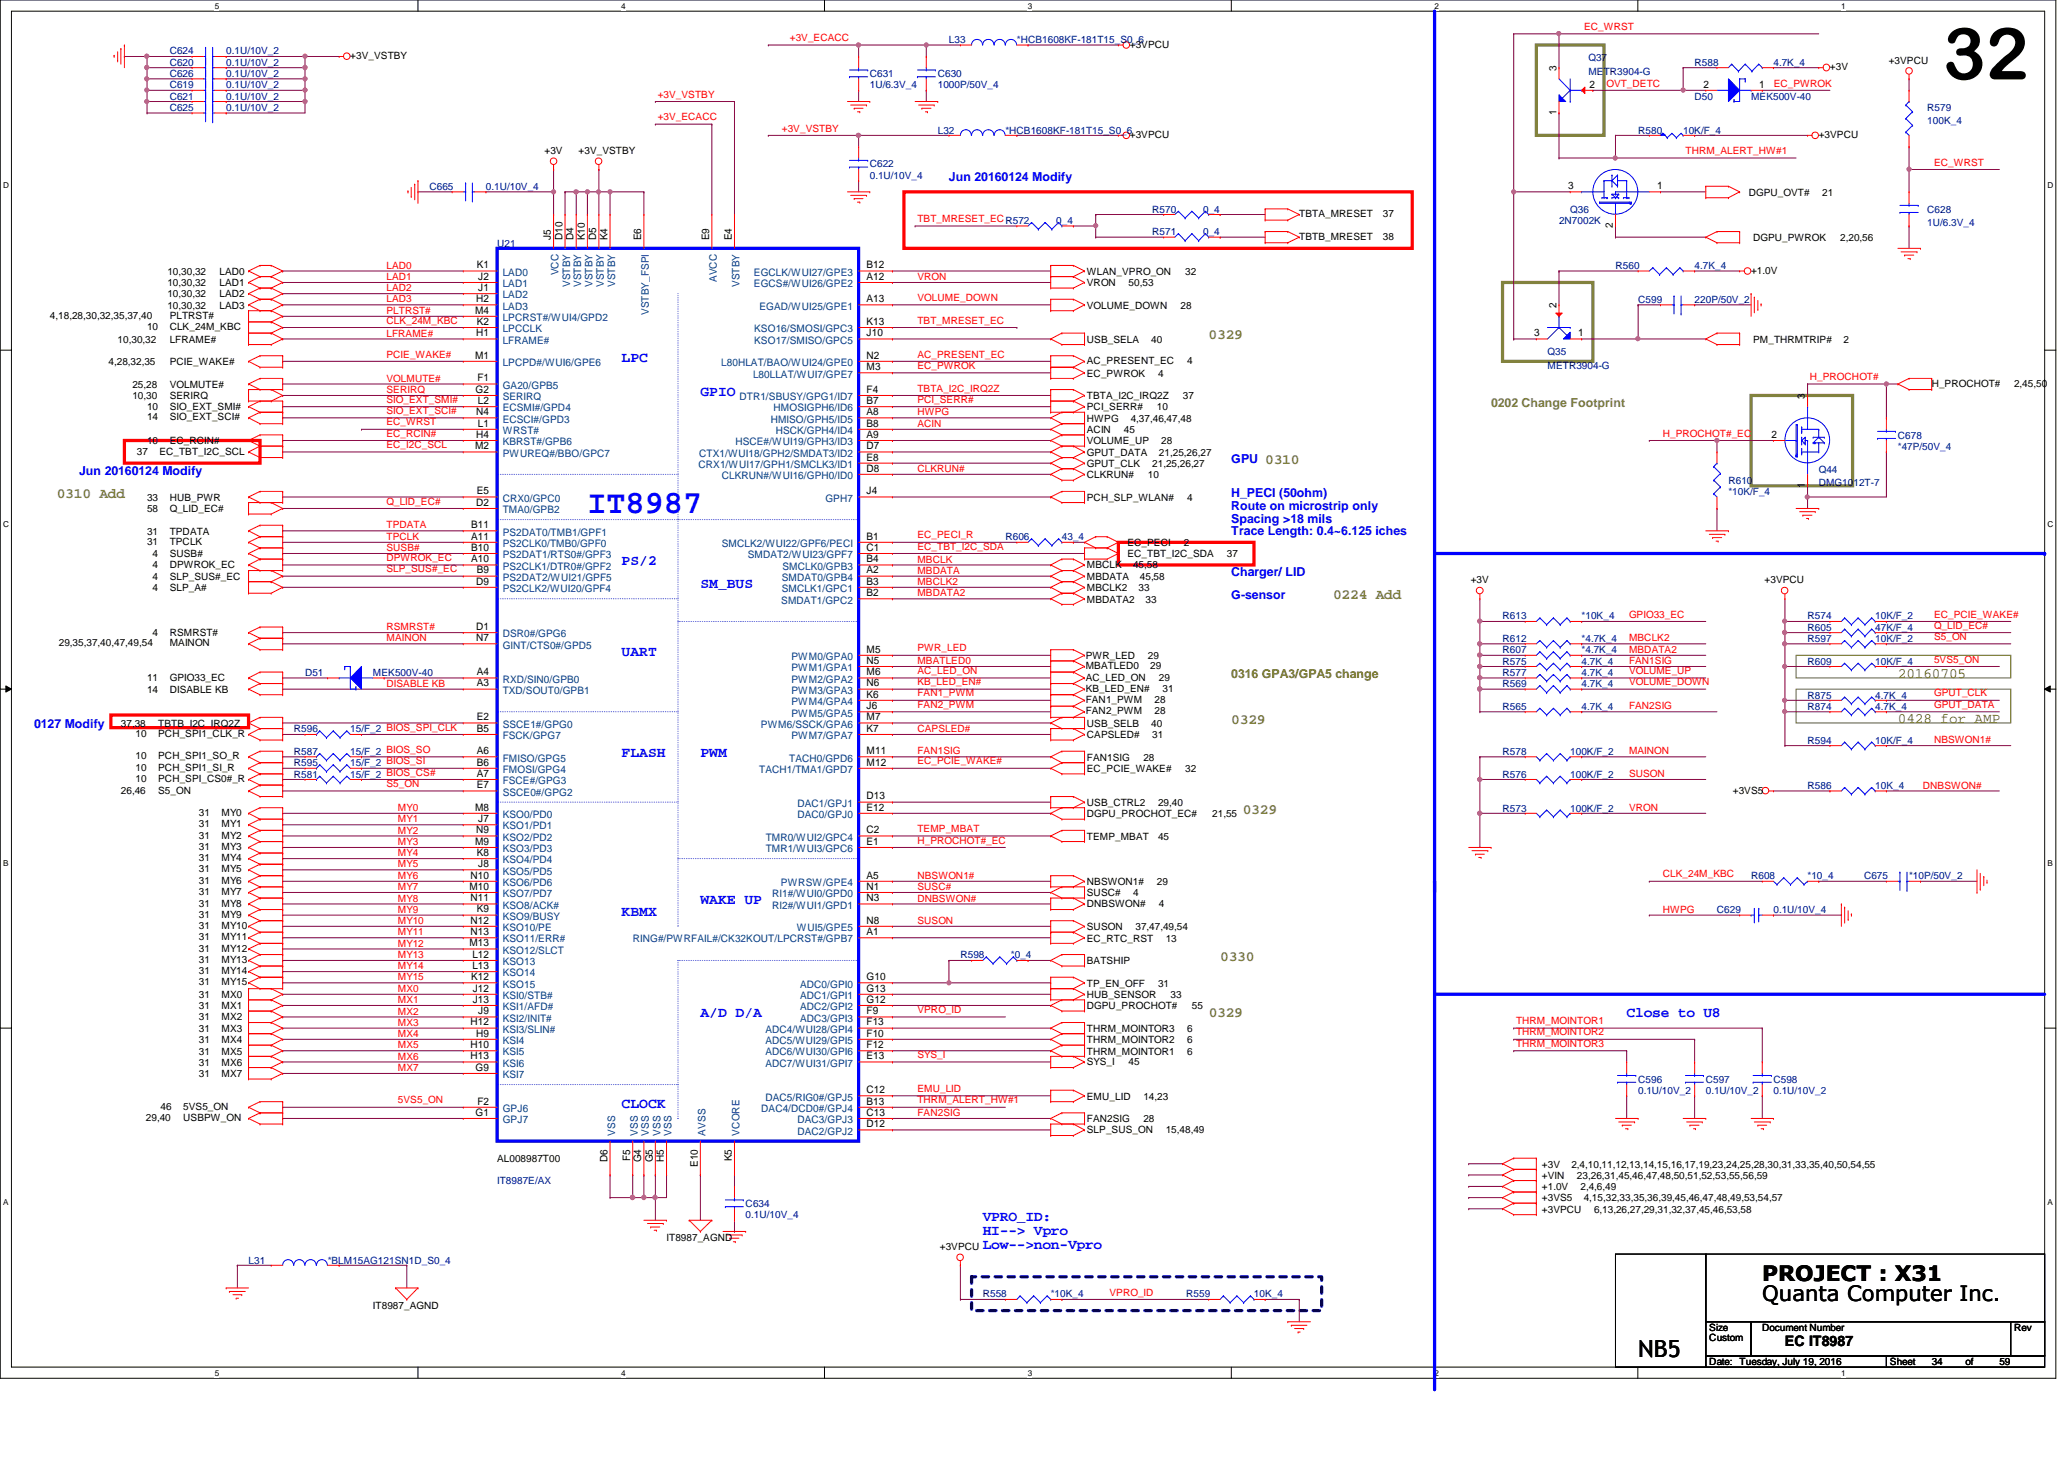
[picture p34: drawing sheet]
<svg xmlns="http://www.w3.org/2000/svg" width="297mm" height="210mm" viewBox="0 0 297 210" stroke-linecap="round" stroke-linejoin="round" font-family="sans-serif">
<defs><g id="words">
<text font-size="10.4" x="279.6" y="11.4">32</text>
<text font-size="4.7" fill="#00f" x="84.5" y="73.8">IT8987</text>
<text font-size="3.4" x="235.8" y="195.2">NB5</text>
<g font-size="3">
<text x="253.6" y="184.3">PROJECT : X31</text>
<text x="253.6" y="187.2">Quanta Computer Inc.</text>
</g>
<g font-size="2.1" fill="#00f">
<text x="89.4" y="52.1">LPC</text>
<text x="100.8" y="56.9">GPIO</text>
<text x="89.4" y="81.3">PS/2</text>
<text x="100.8" y="84.6">SM_BUS</text>
<text x="89.4" y="94.3">UART</text>
<text x="89.4" y="109">FLASH</text>
<text x="100.8" y="109">PWM</text>
<text x="89.4" y="131.7">KBMX</text>
<text x="100.8" y="130.1">WAKE UP</text>
<text x="100.8" y="146.3">A/D D/A</text>
<text x="234.1" y="146.3">Close to U8</text>
<text x="89.4" y="159.3">CLOCK</text>
<text x="141.4" y="175.6">VPRO_ID:</text>
<text x="141.4" y="177.7">HI--&gt; Vpro</text>
<text x="141.4" y="179.7">Low--&gt;non-Vpro</text>
</g>
<g font-size="2.1" fill="#808040">
<text x="173.9" y="48.8">0329</text>
<text x="8.2" y="71.6">0310 Add</text>
<text x="182.1" y="66.7">0310</text>
<text x="191.9" y="86.2">0224 Add</text>
<text x="177.2" y="104.1">0329</text>
<text x="178.9" y="117.1">0329</text>
<text x="175.6" y="138.2">0330</text>
<text x="173.9" y="146.3">0329</text>
</g>
<g font-size="2.1" fill="#808000">
<text x="273.1" y="97.5">20160705</text>
<text x="273.1" y="104">0428 for AMP</text>
</g>
<text font-size="2.1" x="256.9" y="193.7">EC IT8987</text>
<g font-size="1.8" fill="#00f">
<text x="136.6" y="26">Jun 20160124 Modify</text>
<text x="11.4" y="68.3">Jun 20160124 Modify</text>
<text x="177.2" y="71.5">H_PECI (50ohm)</text>
<text x="177.2" y="66.7">GPU</text>
<text x="177.2" y="73.4">Route on microstrip only</text>
<text x="177.2" y="75.2">Spacing &gt;18 mils</text>
<text x="177.2" y="77">Trace Length: 0.4~6.125 iches</text>
<text x="177.2" y="82.9">Charger/ LID</text>
<text x="177.2" y="86.1">G-sensor</text>
<text x="4.9" y="104.7">0127 Modify</text>
</g>
<text font-size="1.8" fill="#808040" x="214.6" y="58.5">0202 Change Footprint</text>
<text font-size="1.8" fill="#808000" x="177.2" y="97.5">0316 GPA3/GPA5 change</text>
<g font-size="1.5">
<text x="224" y="10.2" transform="rotate(-90 224 10.2)">3</text>
<text x="224" y="16.6" transform="rotate(-90 224 16.6)">1</text>
<text x="228.8" y="12.6">2</text>
<text x="245.1" y="12.6">2</text>
<text x="253.2" y="12.6">1</text>
<text x="225.7" y="27.2">3</text>
<text x="238.5" y="27.2">1</text>
<text x="79.3" y="34.6" transform="rotate(-90 79.3 34.6)">J5</text>
<text x="80.9" y="34.6" transform="rotate(-90 80.9 34.6)">D10</text>
<text x="82.5" y="34.6" transform="rotate(-90 82.5 34.6)">D4</text>
<text x="84.2" y="34.6" transform="rotate(-90 84.2 34.6)">K10</text>
<text x="85.8" y="34.6" transform="rotate(-90 85.8 34.6)">D5</text>
<text x="87.4" y="34.6" transform="rotate(-90 87.4 34.6)">K4</text>
<text x="92.3" y="34.6" transform="rotate(-90 92.3 34.6)">E6</text>
<text x="102.1" y="34.6" transform="rotate(-90 102.1 34.6)">E9</text>
<text x="105.3" y="34.6" transform="rotate(-90 105.3 34.6)">E4</text>
<text x="232.1" y="32.8" transform="rotate(-90 232.1 32.8)">2</text>
<text x="68.6" y="38.6">K1</text>
<text x="68.8" y="40.3">J2</text>
<text x="68.8" y="41.9">J1</text>
<text x="124.7" y="40.3">A12</text>
<text x="124.7" y="38.6">B12</text>
<text x="68.4" y="45.1">M4</text>
<text x="68.5" y="43.5">H2</text>
<text x="68.6" y="46.7">K2</text>
<text x="124.7" y="43.5">A13</text>
<text x="124.7" y="46.7">K13</text>
<text x="224" y="44.4" transform="rotate(-90 224 44.4)">2</text>
<text x="68.4" y="51.6">M1</text>
<text x="68.5" y="48.4">H1</text>
<text x="124.7" y="53.3">M3</text>
<text x="124.7" y="51.6">N2</text>
<text x="124.7" y="48.4">J10</text>
<text x="220.8" y="48.4">3</text>
<text x="227.1" y="48.4">1</text>
<text x="68.4" y="56.5">G2</text>
<text x="68.5" y="59.7">N4</text>
<text x="68.7" y="54.9">F1</text>
<text x="68.8" y="58.1">L2</text>
<text x="124.7" y="56.5">F4</text>
<text x="124.7" y="59.7">A8</text>
<text x="124.7" y="58.1">B7</text>
<text x="259.8" y="57.4" transform="rotate(-90 259.8 57.4)">3</text>
<text x="68.4" y="64.6">M2</text>
<text x="68.5" y="63">H4</text>
<text x="68.8" y="61.4">L1</text>
<text x="124.7" y="63">A9</text>
<text x="124.7" y="61.4">B8</text>
<text x="124.7" y="64.6">D7</text>
<text x="254.9" y="63">2</text>
<text x="68.6" y="71.1">E5</text>
<text x="124.7" y="71.1">J4</text>
<text x="124.7" y="66.3">E8</text>
<text x="124.7" y="67.9">D8</text>
<text x="259.8" y="70.2" transform="rotate(-90 259.8 70.2)">1</text>
<text x="67.8" y="77.6">A11</text>
<text x="67.8" y="76">B11</text>
<text x="68.5" y="72.8">D2</text>
<text x="124.7" y="77.6">B1</text>
<text x="67.8" y="80.9">A10</text>
<text x="67.8" y="79.2">B10</text>
<text x="68.6" y="82.5">B9</text>
<text x="124.7" y="80.9">B4</text>
<text x="124.7" y="82.5">A2</text>
<text x="124.7" y="79.2">C1</text>
<text x="68.5" y="84.1">D9</text>
<text x="124.7" y="84.1">B3</text>
<text x="124.7" y="85.8">B2</text>
<text x="68.5" y="92.2">N7</text>
<text x="68.5" y="90.6">D1</text>
<text x="124.7" y="93.9">M5</text>
<text x="124.7" y="95.5">N5</text>
<text x="68.6" y="98.8">A3</text>
<text x="68.6" y="97.2">A4</text>
<text x="124.7" y="97.2">M6</text>
<text x="124.7" y="98.8">N6</text>
<text x="124.7" y="100.4">K6</text>
<text x="68.6" y="105.3">B5</text>
<text x="68.6" y="103.6">E2</text>
<text x="124.7" y="102">J6</text>
<text x="124.7" y="103.6">M7</text>
<text x="124.7" y="105.3">K7</text>
<text x="68.6" y="108.5">A6</text>
<text x="68.6" y="110.2">B6</text>
<text x="68.6" y="111.8">A7</text>
<text x="68.6" y="113.4">E7</text>
<text x="124.7" y="108.5">M11</text>
<text x="124.7" y="110.2">M12</text>
<text x="68.4" y="116.6">M8</text>
<text x="68.5" y="119.9">N9</text>
<text x="68.8" y="118.3">J7</text>
<text x="124.7" y="119.9">C2</text>
<text x="124.7" y="115">D13</text>
<text x="124.7" y="116.6">E12</text>
<text x="68.4" y="121.5">M9</text>
<text x="68.6" y="123.1">K8</text>
<text x="68.8" y="124.8">J8</text>
<text x="124.7" y="121.5">E1</text>
<text x="67.6" y="128">M10</text>
<text x="67.7" y="126.4">N10</text>
<text x="67.7" y="129.7">N11</text>
<text x="68.6" y="131.3">K9</text>
<text x="124.7" y="128">N1</text>
<text x="124.7" y="129.7">N3</text>
<text x="124.7" y="126.4">A5</text>
<text x="67.6" y="136.1">M13</text>
<text x="67.7" y="132.9">N12</text>
<text x="67.7" y="134.5">N13</text>
<text x="68" y="137.8">L12</text>
<text x="124.7" y="132.9">N8</text>
<text x="124.7" y="134.5">A1</text>
<text x="67.8" y="141">K12</text>
<text x="68" y="139.4">L13</text>
<text x="68" y="142.7">J12</text>
<text x="124.7" y="141">G10</text>
<text x="124.7" y="142.7">G13</text>
<text x="67.7" y="147.5">H12</text>
<text x="68" y="144.3">J13</text>
<text x="68.5" y="149.1">H9</text>
<text x="68.8" y="145.9">J9</text>
<text x="124.7" y="144.3">G12</text>
<text x="124.7" y="145.9">F9</text>
<text x="124.7" y="147.5">F13</text>
<text x="124.7" y="149.1">F10</text>
<text x="67.7" y="150.8">H10</text>
<text x="67.7" y="152.4">H13</text>
<text x="68.4" y="154.1">G9</text>
<text x="124.7" y="150.8">F12</text>
<text x="124.7" y="152.4">E13</text>
<text x="68.4" y="160.5">G1</text>
<text x="68.7" y="158.9">F2</text>
<text x="124.7" y="160.5">C13</text>
<text x="124.7" y="157.3">C12</text>
<text x="124.7" y="158.9">B13</text>
<text x="87.4" y="167.2" transform="rotate(-90 87.4 167.2)">D6</text>
<text x="90.7" y="167" transform="rotate(-90 90.7 167)">F5</text>
<text x="92.3" y="167.2" transform="rotate(-90 92.3 167.2)">G4</text>
<text x="93.9" y="167.2" transform="rotate(-90 93.9 167.2)">G5</text>
<text x="95.5" y="167.2" transform="rotate(-90 95.5 167.2)">H5</text>
<text x="100.4" y="167.9" transform="rotate(-90 100.4 167.9)">E10</text>
<text x="105.3" y="167.1" transform="rotate(-90 105.3 167.1)">K5</text>
<text x="124.7" y="162.2">D12</text>
</g>
<g font-size="1.5" fill="#004080">
<text x="72.3" y="39.7">LAD0</text>
<text x="72.3" y="41.3">LAD1</text>
<text x="80.4" y="39.6" transform="rotate(-90 80.4 39.6)">VCC</text>
<text x="82" y="41.3" transform="rotate(-90 82 41.3)">VSTBY</text>
<text x="83.6" y="41.3" transform="rotate(-90 83.6 41.3)">VSTBY</text>
<text x="85.3" y="41.3" transform="rotate(-90 85.3 41.3)">VSTBY</text>
<text x="86.9" y="41.3" transform="rotate(-90 86.9 41.3)">VSTBY</text>
<text x="88.5" y="41.3" transform="rotate(-90 88.5 41.3)">VSTBY</text>
<text x="103.2" y="40.6" transform="rotate(-90 103.2 40.6)">AVCC</text>
<text x="106.4" y="41.3" transform="rotate(-90 106.4 41.3)">VSTBY</text>
<text x="108.5" y="41.3">EGCS#/WUI26/GPE2</text>
<text x="108.5" y="39.7">EGCLK/WUI27/GPE3</text>
<text x="72.3" y="47.8">LPCCLK</text>
<text x="72.3" y="42.9">LAD2</text>
<text x="72.3" y="44.5">LAD3</text>
<text x="72.3" y="46.2">LPCRST#/WUI4/GPD2</text>
<text x="93.4" y="45.3" transform="rotate(-90 93.4 45.3)">VSTBY_FSPI</text>
<text x="108.5" y="47.8">KSO16/SMOSI/GPC3</text>
<text x="109.3" y="44.5">EGAD/WUI25/GPE1</text>
<text x="72.3" y="49.4">LFRAME#</text>
<text x="72.3" y="52.7">LPCPD#/WUI6/GPE6</text>
<text x="103.8" y="52.7">L80HLAT/BAO/WUI24/GPE0</text>
<text x="108.5" y="49.4">KSO17/SMISO/GPC5</text>
<text x="72.3" y="57.6">SERIRQ</text>
<text x="72.3" y="59.2">ECSMI#/GPD4</text>
<text x="72.3" y="55.9">GA20/GPB5</text>
<text x="106.4" y="57.6">DTR1/SBUSY/GPG1/ID7</text>
<text x="108.4" y="54.3">L80LLAT/WUI7/GPE7</text>
<text x="111.3" y="59.2">HMOSIGPH6/ID6</text>
<text x="72.3" y="62.4">WRST#</text>
<text x="72.3" y="60.8">ECSCI#/GPD3</text>
<text x="72.3" y="64.1">KBRST#/GPB6</text>
<text x="72.3" y="65.7">PWUREQ#/BBO/GPC7</text>
<text x="100.6" y="65.7">CTX1/WUI18/GPH2/SMDAT3/ID2</text>
<text x="105.8" y="64.1">HSCE#/WUI19/GPH3/ID3</text>
<text x="110.9" y="60.8">HMISO/GPH5/ID5</text>
<text x="111.6" y="62.4">HSCK/GPH4/ID4</text>
<text x="100.5" y="67.3">CRX1/WUI17/GPH1/SMCLK3/ID1</text>
<text x="103.9" y="68.9">CLKRUN#/WUI16/GPH0/ID0</text>
<text x="72.3" y="77">PS2DAT0/TMB1/GPF1</text>
<text x="72.3" y="73.8">TMA0/GPB2</text>
<text x="72.3" y="72.2">CRX0/GPC0</text>
<text x="118.8" y="72.2">GPH7</text>
<text x="72.3" y="78.7">PS2CLK0/TMB0/GPF0</text>
<text x="72.3" y="82">PS2CLK1/DTR0#/GPF2</text>
<text x="72.3" y="80.3">PS2DAT1/RTS0#/GPF3</text>
<text x="72.3" y="83.6">PS2DAT2/WUI21/GPF5</text>
<text x="103.9" y="78.7">SMCLK2/WUI22/GPF6/PECI</text>
<text x="107.6" y="80.3">SMDAT2/WUI23/GPF7</text>
<text x="112.5" y="83.6">SMDAT0/GPB4</text>
<text x="112.6" y="82">SMCLK0/GPB3</text>
<text x="72.3" y="85.2">PS2CLK2/WUI20/GPF4</text>
<text x="112.4" y="86.8">SMDAT1/GPC2</text>
<text x="112.5" y="85.2">SMCLK1/GPC1</text>
<text x="72.3" y="93.3">GINT/CTS0#/GPD5</text>
<text x="72.3" y="91.7">DSR0#/GPG6</text>
<text x="113.9" y="95">PWM0/GPA0</text>
<text x="72.3" y="99.8">TXD/SOUT0/GPB1</text>
<text x="72.3" y="98.2">RXD/SIN0/GPB0</text>
<text x="113.9" y="96.6">PWM1/GPA1</text>
<text x="113.9" y="98.2">PWM2/GPA2</text>
<text x="113.9" y="99.8">PWM3/GPA3</text>
<text x="113.9" y="101.4">PWM4/GPA4</text>
<text x="72.3" y="106.3">FSCK/GPG7</text>
<text x="72.3" y="104.7">SSCE1#/GPG0</text>
<text x="109.5" y="104.7">PWM6/SSCK/GPA6</text>
<text x="113.9" y="103.1">PWM5/GPA5</text>
<text x="113.9" y="106.3">PWM7/GPA7</text>
<text x="72.3" y="109.6">FMISO/GPG5</text>
<text x="72.3" y="111.2">FMOSI/GPG4</text>
<text x="72.3" y="112.8">FSCE#/GPG3</text>
<text x="109.3" y="111.2">TACH1/TMA1/GPD7</text>
<text x="113.6" y="109.6">TACH0/GPD6</text>
<text x="72.3" y="114.5">SSCE0#/GPG2</text>
<text x="72.3" y="117.7">KSO0/PD0</text>
<text x="72.3" y="119.3">KSO1/PD1</text>
<text x="114.8" y="116.1">DAC1/GPJ1</text>
<text x="114.8" y="117.7">DAC0/GPJ0</text>
<text x="72.3" y="120.9">KSO2/PD2</text>
<text x="72.3" y="122.6">KSO3/PD3</text>
<text x="72.3" y="124.2">KSO4/PD4</text>
<text x="72.3" y="125.8">KSO5/PD5</text>
<text x="110.2" y="120.9">TMR0/WUI2/GPC4</text>
<text x="110.2" y="122.6">TMR1/WUI3/GPC6</text>
<text x="72.3" y="127.5">KSO6/PD6</text>
<text x="72.3" y="129.1">KSO7/PD7</text>
<text x="72.3" y="130.7">KSO8/ACK#</text>
<text x="111.1" y="129.1">RI1#/WUI0/GPD0</text>
<text x="111.1" y="130.7">RI2#/WUI1/GPD1</text>
<text x="112.4" y="127.5">PWRSW/GPE4</text>
<text x="72.3" y="132.3">KSO9/BUSY</text>
<text x="72.3" y="133.9">KSO10/PE</text>
<text x="72.3" y="135.6">KSO11/ERR#</text>
<text x="72.3" y="137.2">KSO12/SLCT</text>
<text x="91.1" y="135.6">RING#/PWRFAIL#/CK32KOUT/LPCRST#/GPB7</text>
<text x="114.7" y="133.9">WUI5/GPE5</text>
<text x="72.3" y="143.7">KSI0/STB#</text>
<text x="72.3" y="138.9">KSO13</text>
<text x="72.3" y="140.5">KSO14</text>
<text x="72.3" y="142.1">KSO15</text>
<text x="115.1" y="142.1">ADC0/GPI0</text>
<text x="115.1" y="143.7">ADC1/GPI1</text>
<text x="72.3" y="145.3">KSI1/AFD#</text>
<text x="72.3" y="147">KSI2/INIT#</text>
<text x="72.3" y="148.6">KSI3/SLIN#</text>
<text x="110.1" y="148.6">ADC4/WUI28/GPI4</text>
<text x="115.1" y="145.3">ADC2/GPI2</text>
<text x="115.1" y="147">ADC3/GPI3</text>
<text x="72.3" y="150.2">KSI4</text>
<text x="72.3" y="151.8">KSI5</text>
<text x="72.3" y="153.5">KSI6</text>
<text x="72.3" y="155.1">KSI7</text>
<text x="110.1" y="150.2">ADC5/WUI29/GPI5</text>
<text x="110.1" y="151.8">ADC6/WUI30/GPI6</text>
<text x="110.1" y="153.5">ADC7/WUI31/GPI7</text>
<text x="72.3" y="161.6">GPJ7</text>
<text x="72.3" y="160">GPJ6</text>
<text x="109.6" y="160">DAC4/DCD0#/GPJ4</text>
<text x="110.1" y="158.3">DAC5/RIG0#/GPJ5</text>
<text x="114.8" y="161.6">DAC3/GPJ3</text>
<text x="88.5" y="163.4" transform="rotate(-90 88.5 163.4)">VSS</text>
<text x="91.8" y="163.4" transform="rotate(-90 91.8 163.4)">VSS</text>
<text x="93.4" y="163.4" transform="rotate(-90 93.4 163.4)">VSS</text>
<text x="95" y="163.4" transform="rotate(-90 95 163.4)">VSS</text>
<text x="96.6" y="163.4" transform="rotate(-90 96.6 163.4)">VSS</text>
<text x="101.5" y="163.4" transform="rotate(-90 101.5 163.4)">AVSS</text>
<text x="106.4" y="163.4" transform="rotate(-90 106.4 163.4)">VCORE</text>
<text x="114.8" y="163.2">DAC2/GPJ2</text>
</g>
<g font-size="1.4" fill="#f00">
<text x="113.7" y="5.9">+3V_ECACC</text>
<text x="228" y="4.3">EC_WRST</text>
<text x="94.7" y="17.3">+3V_ECACC</text>
<text x="94.7" y="14.1">+3V_VSTBY</text>
<text x="231.2" y="12.4">OVT_DETC</text>
<text x="255.3" y="12.4">EC_PWROK</text>
<text x="112.5" y="18.9">+3V_VSTBY</text>
<text x="242.6" y="22.2">THRM_ALERT_HW#1</text>
<text x="278.3" y="23.8">EC_WRST</text>
<text x="132" y="32">TBT_MRESET_ECR572</text>
<text x="55.6" y="41.9">LAD2</text>
<text x="55.6" y="40.3">LAD1</text>
<text x="55.6" y="38.7">LAD0</text>
<text x="132" y="40.3">VRON</text>
<text x="55.6" y="43.5">LAD3</text>
<text x="55.6" y="45.2">PLTRST#</text>
<text x="55.6" y="46.6">CLK_24M_KBC</text>
<text x="132" y="43.3">VOLUME_DOWN</text>
<text x="132" y="46.6">TBT_MRESET_EC</text>
<text x="55.6" y="48.4">LFRAME#</text>
<text x="55.6" y="51.4">PCIE_WAKE#</text>
<text x="132" y="53.1">EC_PWROK</text>
<text x="132" y="51.4">AC_PRESENT_EC</text>
<text x="55.6" y="56.6">SERIRQ</text>
<text x="55.6" y="59.6">SIO_EXT_SCI#</text>
<text x="55.6" y="54.9">VOLMUTE#</text>
<text x="55.6" y="58">SIO_EXT_SMI#</text>
<text x="132" y="58">PCI_SERR#</text>
<text x="132" y="59.8">HWPG</text>
<text x="132" y="56.3">TBTA_I2C_IRQ2Z</text>
<text x="260.5" y="54.7">H_PROCHOT#</text>
<text x="55.6" y="62.8">EC_RCIN#</text>
<text x="55.6" y="61.2">EC_WRST</text>
<text x="55.6" y="64.5">EC_I2C_SCL</text>
<text x="132" y="61.4">ACIN</text>
<text x="239.3" y="62.8">H_PROCHOT#_EC</text>
<text x="132" y="67.9">CLKRUN#</text>
<text x="55.6" y="76">TPDATA</text>
<text x="55.6" y="77.7">TPCLK</text>
<text x="55.6" y="72.6">Q_LID_EC#</text>
<text x="132" y="77.5">EC_PECI_R</text>
<text x="55.6" y="82.3">SLP_SUS#_EC</text>
<text x="55.6" y="79.3">SUSB#</text>
<text x="55.6" y="80.7">DPWROK_EC</text>
<text x="132" y="82.5">MBDATA</text>
<text x="132" y="80.9">MBCLK</text>
<text x="132" y="79.1">EC_TBT_I2C_SDA</text>
<text x="132" y="84.2">MBCLK2</text>
<text x="132" y="85.8">MBDATA2</text>
<text x="234.4" y="88.9">GPIO33_EC</text>
<text x="278.3" y="88.9">EC_PCIE_WAKE#</text>
<text x="55.6" y="90.7">RSMRST#</text>
<text x="55.6" y="92.3">MAINON</text>
<text x="132" y="95.5">MBATLED0</text>
<text x="132" y="93.7">PWR_LED</text>
<text x="234.4" y="95.5">FAN1SIG</text>
<text x="234.4" y="93.9">MBDATA2</text>
<text x="234.4" y="92.3">MBCLK2</text>
<text x="278.3" y="90.5">Q_LID_EC#</text>
<text x="278.3" y="95.3">5VS5_ON</text>
<text x="278.3" y="92.1">S5_ON</text>
<text x="55.6" y="98.8">DISABLE KB</text>
<text x="132" y="97">AC_LED_ON</text>
<text x="132" y="100.2">FAN1_PWM</text>
<text x="132" y="98.6">KB_LED_EN#</text>
<text x="132" y="101.9">FAN2_PWM</text>
<text x="234.4" y="97">VOLUME_UP</text>
<text x="234.4" y="98.6">VOLUME_DOWN</text>
<text x="278.3" y="100.2">GPUT_CLK</text>
<text x="278.3" y="101.9">GPUT_DATA</text>
<text x="132" y="105.3">CAPSLED#</text>
<text x="234.4" y="102.1">FAN2SIG</text>
<text x="278.3" y="106.9">NBSWON1#</text>
<text x="55.6" y="113.2">S5_ON</text>
<text x="132" y="108.5">FAN1SIG</text>
<text x="132" y="110">EC_PCIE_WAKE#</text>
<text x="234.4" y="111.8">SUSON</text>
<text x="234.4" y="108.5">MAINON</text>
<text x="276.7" y="113.5">DNBSWON#</text>
<text x="57.3" y="119.9">MY2</text>
<text x="57.3" y="118.3">MY1</text>
<text x="57.3" y="116.7">MY0</text>
<text x="132" y="119.7">TEMP_MBAT</text>
<text x="234.4" y="116.7">VRON</text>
<text x="57.3" y="124.8">MY5</text>
<text x="57.3" y="123.2">MY4</text>
<text x="57.3" y="121.6">MY3</text>
<text x="132" y="121.4">H_PROCHOT#_EC</text>
<text x="57.3" y="126.4">MY6</text>
<text x="57.3" y="128.1">MY7</text>
<text x="57.3" y="131.3">MY9</text>
<text x="57.3" y="129.7">MY8</text>
<text x="132" y="128.1">SUSC#</text>
<text x="132" y="129.7">DNBSWON#</text>
<text x="132" y="126.4">NBSWON1#</text>
<text x="239.3" y="131.3">HWPG</text>
<text x="239.3" y="126.2">CLK_24M_KBC</text>
<text x="57.3" y="132.9">MY10</text>
<text x="57.3" y="136.2">MY12</text>
<text x="57.3" y="137.8">MY13</text>
<text x="57.3" y="134.6">MY11</text>
<text x="132" y="132.9">SUSON</text>
<text x="57.3" y="141.1">MY15</text>
<text x="57.3" y="139.4">MY14</text>
<text x="57.3" y="142.7">MX0</text>
<text x="57.3" y="146">MX2</text>
<text x="57.3" y="144.3">MX1</text>
<text x="57.3" y="149.2">MX4</text>
<text x="57.3" y="147.6">MX3</text>
<text x="132" y="145.8">VPRO_ID</text>
<text x="218.2" y="147.4">THRM_MOINTOR1</text>
<text x="218.2" y="149">THRM_MOINTOR2</text>
<text x="57.3" y="154.1">MX7</text>
<text x="57.3" y="152.4">MX6</text>
<text x="57.3" y="150.8">MX5</text>
<text x="132" y="152.2">SYS_I</text>
<text x="218.2" y="150.6">THRM_MOINTOR3</text>
<text x="57.3" y="158.7">5VS5_ON</text>
<text x="132" y="158.7">THRM_ALERT_HW#1</text>
<text x="132" y="157.1">EMU_LID</text>
<text x="132" y="160.6">FAN2SIG</text>
<text x="159.7" y="186.4">VPRO_ID</text>
</g>
<g font-size="1.4" fill="#000080">
<text x="24.4" y="11.1">C626</text>
<text x="24.4" y="9.5">C620</text>
<text x="24.4" y="7.8">C624</text>
<text x="32.6" y="11.1">0.1U/10V_2</text>
<text x="32.6" y="9.5">0.1U/10V_2</text>
<text x="32.6" y="7.8">0.1U/10V_2</text>
<text x="125.2" y="11.1">C631</text>
<text x="135" y="11.1">C630</text>
<text x="136.6" y="6.2">L33</text>
<text x="146.3" y="6.2">*HCB1608KF-181T15_S0_6</text>
<text x="228.6" y="8.8">Q37</text>
<text x="228.6" y="10.8">METR3904-G</text>
<text x="243.9" y="9.5">R588</text>
<text x="255.2" y="9.5">4.7K_4</text>
<text x="24.4" y="16">C625</text>
<text x="24.4" y="14.4">C621</text>
<text x="24.4" y="12.7">C619</text>
<text x="32.6" y="16">0.1U/10V_2</text>
<text x="32.6" y="14.4">0.1U/10V_2</text>
<text x="32.6" y="12.7">0.1U/10V_2</text>
<text x="125.2" y="12.7">1U/6.3V_4</text>
<text x="135" y="12.7">1000P/50V_4</text>
<text x="243.9" y="14.4">D50</text>
<text x="252" y="14.4">MEK500V-40</text>
<text x="277.4" y="16">R579</text>
<text x="277.4" y="17.9">100K_4</text>
<text x="135" y="19.2">L32</text>
<text x="144.7" y="19.2">*HCB1608KF-181T15_S0_6</text>
<text x="235.8" y="19.2">R580</text>
<text x="242.2" y="19.2">10K/F_4</text>
<text x="61.8" y="27.3">C665</text>
<text x="69.9" y="27.3">0.1U/10V_4</text>
<text x="125.2" y="24.1">C622</text>
<text x="125.2" y="25.7">0.1U/10V_4</text>
<text x="71.5" y="35.5">U21</text>
<text x="152" y="32.2">0_4</text>
<text x="165.8" y="30.6">R570</text>
<text x="165.8" y="33.9">R571</text>
<text x="173.1" y="30.6">0_4</text>
<text x="173.1" y="33.9">0_4</text>
<text x="224.4" y="32.2">2N7002K</text>
<text x="226" y="30.6">Q36</text>
<text x="277.4" y="30.6">C628</text>
<text x="277.4" y="32.6">1U/6.3V_4</text>
<text x="232.5" y="38.7">R560</text>
<text x="243.9" y="38.7">4.7K_4</text>
<text x="235.8" y="43.6">C599</text>
<text x="243.9" y="43.6">220P/50V_2</text>
<text x="222.7" y="51.1">Q35</text>
<text x="222.7" y="53">METR3904-G</text>
<text x="273.1" y="63.1">C678</text>
<text x="273.1" y="64.7">*47P/50V_4</text>
<text x="248.7" y="69.6">R610</text>
<text x="248.7" y="71.2">*10K/F_4</text>
<text x="261.7" y="68">Q44</text>
<text x="261.7" y="69.9">DMG1012T-7</text>
<text x="144.7" y="77.7">R606</text>
<text x="152.8" y="77.7">43_4</text>
<text x="216.2" y="89.1">R613</text>
<text x="227.6" y="89.1">*10K_4</text>
<text x="260.1" y="89.1">R574</text>
<text x="269.9" y="89.1">10K/F_2</text>
<text x="216.2" y="92.4">R612</text>
<text x="216.2" y="95.6">R575</text>
<text x="216.2" y="94">R607</text>
<text x="227.6" y="92.4">*4.7K_4</text>
<text x="227.6" y="95.6">4.7K_4</text>
<text x="227.6" y="94">*4.7K_4</text>
<text x="260.1" y="95.6">R609</text>
<text x="260.1" y="90.8">R605</text>
<text x="260.1" y="92.4">R597</text>
<text x="269.9" y="95.6">10K/F_4</text>
<text x="269.9" y="90.8">47K/F_4</text>
<text x="269.9" y="92.4">10K/F_2</text>
<text x="43.9" y="97.2">D51</text>
<text x="53.7" y="97.2">MEK500V-40</text>
<text x="216.2" y="98.9">R569</text>
<text x="216.2" y="97.2">R577</text>
<text x="227.6" y="98.9">4.7K_4</text>
<text x="227.6" y="97.2">4.7K_4</text>
<text x="260.1" y="100.5">R875</text>
<text x="269.9" y="100.5">4.7K_4</text>
<text x="42.3" y="105.4">R596</text>
<text x="50.4" y="105.4">15/F_2 BIOS_SPI_CLK</text>
<text x="216.2" y="102.1">R565</text>
<text x="227.6" y="102.1">4.7K_4</text>
<text x="260.1" y="107">R594</text>
<text x="260.1" y="102.1">R874</text>
<text x="269.9" y="107">10K/F_4</text>
<text x="269.9" y="102.1">4.7K_4</text>
<text x="42.3" y="108.6">R587</text>
<text x="42.3" y="110.2">R595</text>
<text x="42.3" y="111.9">R581</text>
<text x="50.4" y="108.6">15/F_2 BIOS_SO</text>
<text x="50.4" y="110.2">15/F_2 BIOS_SI</text>
<text x="50.4" y="111.9">15/F_2 BIOS_CS#</text>
<text x="216.2" y="111.9">R576</text>
<text x="216.2" y="108.6">R578</text>
<text x="226" y="111.9">100K/F_2</text>
<text x="226" y="108.6">100K/F_2</text>
<text x="260.1" y="113.5">R586</text>
<text x="269.9" y="113.5">10K_4</text>
<text x="216.2" y="116.8">R573</text>
<text x="226" y="116.8">100K/F_2</text>
<text x="247.1" y="131.4">C629</text>
<text x="252" y="126.5">R608</text>
<text x="255.2" y="131.4">0.1U/10V_4</text>
<text x="260.1" y="126.5">*10_4</text>
<text x="268.3" y="126.5">C675</text>
<text x="274.7" y="126.5">*10P/50V_2</text>
<text x="138.2" y="137.9">R598</text>
<text x="145.5" y="137.9">*0_4</text>
<text x="235.8" y="155.8">C596</text>
<text x="245.5" y="155.8">C597</text>
<text x="255.2" y="155.8">C598</text>
<text x="235.8" y="157.4">0.1U/10V_2</text>
<text x="245.5" y="157.4">0.1U/10V_2</text>
<text x="255.2" y="157.4">0.1U/10V_2</text>
<text x="71.5" y="170.4">IT8987E/AX</text>
<text x="107.3" y="173.7">C634</text>
<text x="107.3" y="175.3">0.1U/10V_4</text>
<text x="35.8" y="181.8">L31</text>
<text x="47.2" y="181.8">*BLM15AG121SN1D_S0_4</text>
<text x="141.4" y="186.6">R558</text>
<text x="151.2" y="186.6">*10K_4</text>
<text x="170.7" y="186.6">R559</text>
<text x="180.5" y="186.6">10K_4</text>
</g>
<g font-size="1.4">
<text x="50.4" y="8.5">+3V_VSTBY</text>
<text x="162.6" y="6.9">+3VPCU</text>
<text x="263.4" y="10.1">+3V</text>
<text x="271.8" y="9.1">+3VPCU</text>
<text x="78.4" y="22.1">+3V</text>
<text x="83.3" y="22.1">+3V_VSTBY</text>
<text x="162.6" y="19.9">+3VPCU</text>
<text x="261.7" y="19.9">+3VPCU</text>
<text x="251.7" y="28.2">DGPU_OVT#</text>
<text x="262.3" y="28.2">21</text>
<text x="187" y="31.2">TBTA_MRESET</text>
<text x="187" y="34.5">TBTB_MRESET</text>
<text x="199" y="31.2">37</text>
<text x="199" y="34.5">38</text>
<text x="252.3" y="34.7">DGPU_PWROK</text>
<text x="264.8" y="34.7">2,20,56</text>
<text x="24.1" y="41.1">10,30,32</text>
<text x="24.1" y="39.5">10,30,32</text>
<text x="31.6" y="41.1">LAD1</text>
<text x="31.6" y="39.5">LAD0</text>
<text x="156.4" y="41.1">VRON</text>
<text x="156.4" y="39.5">WLAN_VPRO_ON</text>
<text x="162.4" y="41.1">50,53</text>
<text x="170.6" y="39.5">32</text>
<text x="252" y="39.4">+1.0V</text>
<text x="7.2" y="45.9">4,18,28,30,32,35,37,40</text>
<text x="21.2" y="47.5">10</text>
<text x="24.1" y="44.4">10,30,32</text>
<text x="24.1" y="42.8">10,30,32</text>
<text x="24.4" y="45.9">PLTRST#</text>
<text x="24.4" y="47.5">CLK_24M_KBC</text>
<text x="31.6" y="44.4">LAD3</text>
<text x="31.6" y="42.8">LAD2</text>
<text x="156.4" y="44.4">VOLUME_DOWN</text>
<text x="169.9" y="44.4">28</text>
<text x="15.6" y="52.5">4,28,32,35</text>
<text x="16.9" y="49.3">10,30,32</text>
<text x="24.4" y="49.3">LFRAME#</text>
<text x="24.4" y="52.5">PCIE_WAKE#</text>
<text x="156.4" y="52.4">AC_PRESENT_EC</text>
<text x="156.4" y="49.3">USB_SELA</text>
<text x="165.7" y="49.3">40</text>
<text x="170.9" y="52.4">4</text>
<text x="252.3" y="49.3">PM_THRMTRIP#</text>
<text x="265.3" y="49.3">2</text>
<text x="19" y="57.4">10,30</text>
<text x="19" y="55.8">25,28</text>
<text x="21.2" y="59.1">10</text>
<text x="24.4" y="57.4">SERIRQ</text>
<text x="24.4" y="59.1">SIO_EXT_SMI#</text>
<text x="24.4" y="55.8">VOLMUTE#</text>
<text x="156.4" y="54.2">EC_PWROK</text>
<text x="156.4" y="59.1">PCI_SERR#</text>
<text x="156.4" y="57.4">TBTA_I2C_IRQ2Z</text>
<text x="166.5" y="59.1">10</text>
<text x="166.7" y="54.2">4</text>
<text x="170.2" y="57.4">37</text>
<text x="278" y="55.6">H_PROCHOT#</text>
<text x="289.9" y="55.6">2,45,50</text>
<text x="19.7" y="65.4">37</text>
<text x="21.2" y="60.5">14</text>
<text x="21.2" y="63.9">10</text>
<text x="22.9" y="65.4">EC_TBT_I2C_SCL</text>
<text x="24.4" y="60.5">SIO_EXT_SCI#</text>
<text x="24.4" y="63.9">EC_RCIN#</text>
<text x="156.4" y="60.7">HWPG</text>
<text x="156.4" y="63.9">VOLUME_UP</text>
<text x="156.4" y="62.3">ACIN</text>
<text x="156.4" y="65.5">GPUT_DATA</text>
<text x="161.8" y="62.3">45</text>
<text x="162.7" y="60.7">4,37,46,47,48</text>
<text x="166.8" y="65.5">21,25,26,27</text>
<text x="167.1" y="63.9">28</text>
<text x="156.4" y="68.8">CLKRUN#</text>
<text x="156.4" y="67.2">GPUT_CLK</text>
<text x="165.2" y="68.8">10</text>
<text x="165.8" y="67.2">21,25,26,27</text>
<text x="21.2" y="76.9">31</text>
<text x="21.2" y="73.7">58</text>
<text x="21.2" y="72.1">33</text>
<text x="24.4" y="76.9">TPDATA</text>
<text x="24.4" y="73.7">Q_LID_EC#</text>
<text x="24.4" y="72.1">HUB_PWR</text>
<text x="156.4" y="72.1">PCH_SLP_WLAN#</text>
<text x="170.9" y="72.1">4</text>
<text x="21.2" y="78.4">31</text>
<text x="22" y="83.4">4</text>
<text x="22" y="80.2">4</text>
<text x="22" y="81.8">4</text>
<text x="24.4" y="78.4">TPCLK</text>
<text x="24.4" y="83.4">SLP_SUS#_EC</text>
<text x="24.4" y="80.2">SUSB#</text>
<text x="24.4" y="81.8">DPWROK_EC</text>
<text x="156.4" y="81.8">MBCLK</text>
<text x="156.4" y="83.4">MBDATA</text>
<text x="162.3" y="78.6">EC_PECI</text>
<text x="162.3" y="80.2">EC_TBT_I2C_SDA</text>
<text x="163.1" y="81.8">45,58</text>
<text x="164" y="83.4">45,58</text>
<text x="170.4" y="78.6">2</text>
<text x="176.6" y="80.2">37</text>
<text x="211.7" y="83.9">+3V</text>
<text x="254" y="83.9">+3VPCU</text>
<text x="22" y="85">4</text>
<text x="24.4" y="85">SLP_A#</text>
<text x="156.4" y="85">MBCLK2</text>
<text x="156.4" y="86.7">MBDATA2</text>
<text x="163.9" y="85">33</text>
<text x="164.8" y="86.7">33</text>
<text x="8.5" y="93">29,35,37,40,47,49,54</text>
<text x="22" y="91.6">4</text>
<text x="24.4" y="93">MAINON</text>
<text x="24.4" y="91.6">RSMRST#</text>
<text x="156.2" y="94.8">PWR_LED</text>
<text x="165.2" y="94.8">29</text>
<text x="21.2" y="97.9">11</text>
<text x="21.2" y="99.7">14</text>
<text x="24.4" y="97.9">GPIO33_EC</text>
<text x="24.4" y="99.7">DISABLE KB</text>
<text x="156.2" y="101.1">FAN1_PWM</text>
<text x="156.2" y="96.3">MBATLED0</text>
<text x="156.2" y="97.9">AC_LED_ON</text>
<text x="156.2" y="99.5">KB_LED_EN#</text>
<text x="165.5" y="96.3">29</text>
<text x="166.2" y="101.1">28</text>
<text x="166.8" y="97.9">29</text>
<text x="167.3" y="99.5">31</text>
<text x="17.4" y="104.6">37,38</text>
<text x="19.5" y="106">10</text>
<text x="22.8" y="106">PCH_SPI1_CLK_R</text>
<text x="22.8" y="104.6">TBTB_I2C_IRQ2Z</text>
<text x="156.2" y="102.8">FAN2_PWM</text>
<text x="156.4" y="106.2">CAPSLED#</text>
<text x="156.4" y="104.6">USB_SELB</text>
<text x="165.7" y="104.6">40</text>
<text x="165.8" y="106.2">31</text>
<text x="166.2" y="102.8">28</text>
<text x="19.5" y="112.5">10</text>
<text x="19.5" y="110.9">10</text>
<text x="19.5" y="109.3">10</text>
<text x="22.8" y="112.5">PCH_SPI_CS0#_R</text>
<text x="22.8" y="110.9">PCH_SPI1_SI_R</text>
<text x="22.8" y="109.3">PCH_SPI1_SO_R</text>
<text x="156.4" y="109.4">FAN1SIG</text>
<text x="156.4" y="111.1">EC_PCIE_WAKE#</text>
<text x="164.5" y="109.4">28</text>
<text x="170.6" y="111.1">32</text>
<text x="17.4" y="114.2">26,46</text>
<text x="22.8" y="114.2">S5_ON</text>
<text x="28.6" y="119">31</text>
<text x="28.6" y="117.4">31</text>
<text x="31.9" y="119">MY1</text>
<text x="31.9" y="117.4">MY0</text>
<text x="156.4" y="116">USB_CTRL2</text>
<text x="156.4" y="117.6">DGPU_PROCHOT_EC#</text>
<text x="166.7" y="116">29,40</text>
<text x="174.5" y="117.6">21,55</text>
<text x="249.4" y="114.2">+3VS5</text>
<text x="28.6" y="120.6">31</text>
<text x="28.6" y="123.9">31</text>
<text x="28.6" y="125.5">31</text>
<text x="28.6" y="122.3">31</text>
<text x="31.9" y="120.6">MY2</text>
<text x="31.9" y="123.9">MY4</text>
<text x="31.9" y="125.5">MY5</text>
<text x="31.9" y="122.3">MY3</text>
<text x="156.4" y="120.8">TEMP_MBAT</text>
<text x="166.7" y="120.8">45</text>
<text x="28.6" y="127.2">31</text>
<text x="28.6" y="128.8">31</text>
<text x="28.6" y="130.4">31</text>
<text x="31.9" y="127.2">MY6</text>
<text x="31.9" y="128.8">MY7</text>
<text x="31.9" y="130.4">MY8</text>
<text x="156.4" y="128.9">SUSC#</text>
<text x="156.4" y="130.6">DNBSWON#</text>
<text x="156.4" y="127.3">NBSWON1#</text>
<text x="163.1" y="128.9">4</text>
<text x="166.5" y="127.3">29</text>
<text x="166.8" y="130.6">4</text>
<text x="28.6" y="133.6">31</text>
<text x="28.6" y="136.9">31</text>
<text x="28.6" y="135.3">31</text>
<text x="28.6" y="132">31</text>
<text x="31.9" y="133.6">MY10</text>
<text x="31.9" y="132">MY9</text>
<text x="31.9" y="136.9">MY12</text>
<text x="31.9" y="135.3">MY11</text>
<text x="156.4" y="133.8">SUSON</text>
<text x="156.4" y="135.5">EC_RTC_RST</text>
<text x="163.4" y="133.8">37,47,49,54</text>
<text x="167.8" y="135.5">13</text>
<text x="28.6" y="143.6">31</text>
<text x="28.6" y="140.2">31</text>
<text x="28.6" y="138.6">31</text>
<text x="28.6" y="141.8">31</text>
<text x="31.9" y="143.6">MX0</text>
<text x="31.9" y="140.2">MY14</text>
<text x="31.9" y="138.6">MY13</text>
<text x="31.9" y="141.8">MY15</text>
<text x="156.4" y="143.6">HUB_SENSOR</text>
<text x="156.4" y="141.9">TP_EN_OFF</text>
<text x="156.4" y="138.7">BATSHIP</text>
<text x="166.7" y="141.9">31</text>
<text x="168.4" y="143.6">33</text>
<text x="28.6" y="146.8">31</text>
<text x="28.6" y="145.2">31</text>
<text x="28.6" y="148.5">31</text>
<text x="31.9" y="146.8">MX2</text>
<text x="31.9" y="145.2">MX1</text>
<text x="31.9" y="148.5">MX3</text>
<text x="156.4" y="148.5">THRM_MOINTOR3</text>
<text x="156.4" y="145.2">DGPU_PROCHOT#</text>
<text x="170.9" y="148.5">6</text>
<text x="171.5" y="145.2">55</text>
<text x="28.6" y="153.3">31</text>
<text x="28.6" y="151.7">31</text>
<text x="28.6" y="150.1">31</text>
<text x="28.6" y="154.9">31</text>
<text x="31.9" y="153.3">MX6</text>
<text x="31.9" y="151.7">MX5</text>
<text x="31.9" y="150.1">MX4</text>
<text x="31.9" y="154.9">MX7</text>
<text x="156.4" y="151.7">THRM_MOINTOR1</text>
<text x="156.4" y="153.2">SYS_I</text>
<text x="156.4" y="150.1">THRM_MOINTOR2</text>
<text x="162.4" y="153.2">45</text>
<text x="170.9" y="151.7">6</text>
<text x="170.9" y="150.1">6</text>
<text x="21" y="161.3">29,40</text>
<text x="23.1" y="159.7">46</text>
<text x="26.4" y="159.7">5VS5_ON</text>
<text x="26.4" y="161.3">USBPW_ON</text>
<text x="156.4" y="158.2">EMU_LID</text>
<text x="156.4" y="161.5">FAN2SIG</text>
<text x="164.5" y="158.2">14,23</text>
<text x="164.5" y="161.5">28</text>
<text x="71.5" y="167.1">AL008987T00</text>
<text x="156.4" y="163.1">SLP_SUS_ON</text>
<text x="167.8" y="163.1">15,48,49</text>
<text x="221.9" y="168">+3V</text>
<text x="226.1" y="168">2,4,10,11,12,13,14,15,16,17,19,23,24,25,28,30,31,33,35,40,50,54,55</text>
<text x="221.9" y="171.2">+1.0V</text>
<text x="221.9" y="169.6">+VIN</text>
<text x="221.9" y="172.8">+3VS5</text>
<text x="226.9" y="169.6">23,26,31,45,46,47,48,50,51,52,53,55,56,59</text>
<text x="227.5" y="171.2">2,4,6,49</text>
<text x="227.9" y="172.8">4,15,32,33,35,36,39,45,46,47,48,49,53,54,57</text>
<text x="95.9" y="178.5">IT8987_AGND</text>
<text x="135.3" y="179.8">+3VPCU</text>
<text x="221.9" y="174.5">+3VPCU</text>
<text x="229.4" y="174.5">6,13,26,27,29,31,32,37,45,46,53,58</text>
<text x="53.7" y="188.3">IT8987_AGND</text>
<text x="246" y="191.5">Size</text>
<text x="253.6" y="191.5">Document Number</text>
<text x="289.9" y="191.5">Rev</text>
<text x="246" y="196.4">Date: Tuesday, July 19, 2016</text>
<text x="246" y="193">Custom</text>
<text x="272" y="196.4">Sheet</text>
<text x="278" y="196.4">34</text>
<text x="282.9" y="196.4">of</text>
<text x="287.7" y="196.4">59</text>
</g>
<g font-size="1.2">
<text x="30.9" y="1.2">5</text>
<text x="89.4" y="1.2">4</text>
<text x="147.9" y="1.2">3</text>
<text x="206.5" y="1.2">2</text>
<text x="265" y="1.2">1</text>
<text x=".5" y="27.1">D</text>
<text x="294.7" y="27.1">D</text>
<text x=".5" y="75.8">C</text>
<text x="294.7" y="75.8">C</text>
<text x=".5" y="124.6">B</text>
<text x="294.7" y="124.6">B</text>
<text x=".5" y="173.4">A</text>
<text x="294.7" y="173.4">A</text>
<text x="30.9" y="197.9">5</text>
<text x="89.4" y="197.9">4</text>
<text x="147.9" y="197.9">3</text>
<text x="206.5" y="197.9">2</text>
<text x="265" y="197.9">1</text>
</g>
</g></defs>
<path d="M0 0h295.9v198.3h-295.9zM1.6 1.6h292.7v195.1h-292.7z" fill="none" stroke="#000" stroke-width=".14"/>
<g fill="#fff">
<path d="M30.9 .2h.6v1.3h-.6z"/>
<path d="M30.9 196.8h.6v1.4h-.6z"/>
</g>
<path d="M60.2 0v1.6M60.2 196.7v1.6" fill="none" stroke="#000" stroke-width=".14"/>
<g fill="#fff">
<path d="M89.4 .2h.6v1.3h-.6z"/>
<path d="M89.4 196.8h.6v1.4h-.6z"/>
</g>
<path d="M118.7 0v1.6M118.7 196.7v1.6" fill="none" stroke="#000" stroke-width=".14"/>
<g fill="#fff">
<path d="M147.9 .2h.6v1.3h-.6z"/>
<path d="M147.9 196.8h.6v1.4h-.6z"/>
</g>
<path d="M177.2 0v1.6M177.2 196.7v1.6" fill="none" stroke="#000" stroke-width=".14"/>
<g fill="#fff">
<path d="M206.5 .2h.5v1.3h-.5z"/>
<path d="M206.5 196.8h.5v1.4h-.5z"/>
</g>
<path d="M235.7 0v1.6M235.7 196.7v1.6" fill="none" stroke="#000" stroke-width=".14"/>
<g fill="#fff">
<path d="M265 .2h.6v1.3h-.6z"/>
<path d="M265 196.8h.6v1.4h-.6z"/>
<path d="M.5 26h.8v1.3h-.8z"/>
<path d="M294.7 26h.8v1.3h-.8z"/>
<path d="M.5 74.8h.8v1.3h-.8z"/>
<path d="M294.7 74.8h.8v1.3h-.8z"/>
</g>
<path d="M0 50.4h1.6M294.3 50.4h1.6" fill="none" stroke="#000" stroke-width=".14"/>
<g fill="#fff">
<path d="M.5 123.5h.7v1.3h-.7z"/>
<path d="M294.7 123.5h.7v1.3h-.7z"/>
</g>
<path d="M0 99.1h1.6M.8 98.7l.8 .4-.8 .5zM294.3 99.1l.8-.4v.9zM294.3 99.1h1.6" fill="none" stroke="#000" stroke-width=".14"/>
<path d="M.8 98.7l.8 .4-.8 .5zM294.3 99.1l.8-.4v.9z" fill="#000"/>
<g fill="#fff">
<path d="M.5 172.3h.7v1.3h-.7z"/>
<path d="M294.7 172.3h.7v1.3h-.7z"/>
</g>
<path d="M0 147.9h1.6M294.3 147.9h1.6" fill="none" stroke="#000" stroke-width=".14"/>
<path d="M206.5 79.6h87.8" fill="none" stroke="#00f" stroke-width=".47"/>
<circle cx="294.3" cy="79.6" r=".23" fill="#00f"/>
<path d="M206.5 1.6v126.8" fill="none" stroke="#00f" stroke-width=".47"/>
<circle cx="206.5" cy="1.6" r=".23" fill="#00f"/>
<path d="M206.5 143h87.8" fill="none" stroke="#00f" stroke-width=".47"/>
<circle cx="206.5" cy="143" r=".23" fill="#00f"/>
<path d="M206.5 126.8v73.1" fill="none" stroke="#00f" stroke-width=".47"/>
<circle cx="206.5" cy="126.8" r=".23" fill="#00f"/>
<path d="M139.8 183.7h50.4v4.9h-50.4z" fill="none" stroke="#0000a0" stroke-width=".47" stroke-dasharray=".9 .9"/>
<path d="M130.1 27.6h73.1v8.1h-73.1zM17.9 63.4h19.5v3.2h-19.5zM160.9 78h19.6v3.3h-19.6zM16 102.9h19.8v1.8h-19.8z" fill="none" stroke="#f00" stroke-width=".47"/>
<path d="M221.1 6.5h9.7v13h-9.7zM216.2 40.6h13v11.4h-13zM252 56.9h14.6v13h-14.6z" fill="none" stroke="#808040" stroke-width=".47"/>
<path d="M258.5 99.1h30.9v4.9h-30.9zM258.5 94.3h30.9v3.2h-30.9z" fill="none" stroke="#808000" stroke-width=".14"/>
<path d="M217.8 4.9h.1M217.8 4.9v22.7M217.8 4.9h6.6M217.8 27.6h.1M224.4 39h.1M224.4 39v4.9M224.4 39h11.4" fill="none" stroke="#800040" stroke-width=".14"/>
<circle cx="224.3" cy="4.8" r=".3" fill="#f0f"/>
<circle cx="224.3" cy="4.8" r=".3" fill="none" stroke="#f0f" stroke-width=".14"/>
<path d="M217.8 48.8h.1M217.8 48.8h3.3M235.8 43.9h.1M235.8 48.8h.1M235.8 48.8h9.7M235.8 43.9h3.2M235.8 43.9v4.9M243.9 43.9h.1M243.9 43.9h8.1" fill="none" stroke="#800040" stroke-width=".14"/>
<circle cx="235.7" cy="48.7" r=".3" fill="#f0f"/>
<circle cx="235.7" cy="48.7" r=".3" fill="none" stroke="#f0f" stroke-width=".14"/>
<g fill="none" stroke="#800040" stroke-width=".14">
<path d="M224.4 16.3h.1M224.4 4.9h.1M224.4 4.9v4.8M224.4 16.3v6.4M229.2 13h.1M229.2 13h16.3M232.5 19.5h.1M232.5 19.5v3.2h-8.1M242.2 9.7h.1M242.2 13h.1M242.2 9.7h4.9M242.2 9.7v3.3"/>
<path d="M253.6 13h.1M253.6 13h9.8M255.2 9.7h.1M255.2 9.7h6.5M224.4 22.7h.1M243.9 39h.1M243.9 39h6.5M227.6 48.8h.1M227.6 48.8h8.2"/>
</g>
<circle cx="242.2" cy="12.9" r=".3" fill="#f0f"/>
<circle cx="242.2" cy="12.9" r=".3" fill="none" stroke="#f0f" stroke-width=".14"/>
<path d="M232.5 22.7h.1M232.5 22.7h26" fill="none" stroke="#800040" stroke-width=".14"/>
<circle cx="232.5" cy="22.7" r=".3" fill="#f0f"/>
<circle cx="232.5" cy="22.7" r=".3" fill="none" stroke="#f0f" stroke-width=".14"/>
<path d="M224.4 4.9h.1M224.4 4.9h37.3M232.5 19.5h.1M232.5 19.5h4.9M243.9 19.5h.1M243.9 19.5h16.2M274.7 11.3h.1M274.7 11.3v1.7M274.7 24.4h.1M274.7 24.4h13M274.7 24.4v3.2" fill="none" stroke="#800040" stroke-width=".14"/>
<circle cx="274.7" cy="24.3" r=".3" fill="#f0f"/>
<circle cx="274.7" cy="24.3" r=".3" fill="none" stroke="#f0f" stroke-width=".14"/>
<path d="M274.7 32.5h.1M274.7 21.1h.1M274.7 21.1v3.3M274.7 32.5v3.2M237.4 63.4h.1M237.4 63.4h9.7" fill="none" stroke="#800040" stroke-width=".14"/>
<circle cx="247.1" cy="63.4" r=".3" fill="#f0f"/>
<circle cx="247.1" cy="63.4" r=".3" fill="none" stroke="#f0f" stroke-width=".14"/>
<path d="M271.5 55.2h.1M271.5 55.2v4.9M271.5 55.2h1.6M260.1 71.5h.1M271.5 65h.1M271.5 65v6.5h-11.4" fill="none" stroke="#800040" stroke-width=".14"/>
<circle cx="260.1" cy="71.5" r=".3" fill="#f0f"/>
<circle cx="260.1" cy="71.5" r=".3" fill="none" stroke="#f0f" stroke-width=".14"/>
<path d="M260.1 55.2h.1M260.1 55.2v1.7M260.1 55.2h11.4M247.1 73.2h.1M247.1 73.2v3.2M260.1 71.5h.1M260.1 69.9h.1M260.1 69.9v3.3" fill="none" stroke="#800040" stroke-width=".14"/>
<circle cx="271.5" cy="55.2" r=".3" fill="#f0f"/>
<circle cx="271.5" cy="55.2" r=".3" fill="none" stroke="#f0f" stroke-width=".14"/>
<g fill="none" stroke="#800040" stroke-width=".14">
<path d="M110.6 19.5h.1M110.6 19.5h13M123.6 19.5h.1M123.6 19.5v1.6M146.3 19.5h.1M146.3 19.5h14.6M247.1 63.4h.1M247.1 63.4h8.1M247.1 63.4v1.6M211.4 173.9h.1M211.4 170.7h.1M211.4 169h.1"/>
<path d="M211.4 172.3h.1M211.4 173.9h4.8M211.4 170.7h4.8M211.4 169h4.8M211.4 172.3h4.8"/>
</g>
<circle cx="123.6" cy="19.5" r=".31" fill="#f0f"/>
<circle cx="123.6" cy="19.5" r=".31" fill="none" stroke="#f0f" stroke-width=".14"/>
<g fill="none" stroke="#800040" stroke-width=".14">
<path d="M123.6 19.5h.1M123.6 13h.1M123.6 6.5h.1M123.6 6.5v1.6M123.6 13v1.6M123.6 19.5h13M123.6 6.5h9.7M133.3 13h.1M133.3 13v1.6M148 6.5h.1M148 6.5h12.9M123.6 26h.1"/>
<path d="M123.6 26v1.6"/>
</g>
<circle cx="133.3" cy="6.5" r=".3" fill="#f0f"/>
<circle cx="133.3" cy="6.5" r=".3" fill="none" stroke="#f0f" stroke-width=".14"/>
<path d="M110.6 6.5h.1M110.6 6.5h13M133.3 6.5h.1M133.3 6.5v1.6" fill="none" stroke="#800040" stroke-width=".14"/>
<circle cx="123.6" cy="6.5" r=".31" fill="#f0f"/>
<circle cx="123.6" cy="6.5" r=".31" fill="none" stroke="#f0f" stroke-width=".14"/>
<g fill="none" stroke="#800040" stroke-width=".14">
<path d="M133.3 6.5h.1M133.3 6.5h4.9M87.8 169h.1M87.8 172.3h.1M87.8 169v3.3M91.1 169h.1M91.1 172.3h.1M91.1 169v3.3M92.7 169h.1M92.7 169v3.3h-4.9M94.3 169h.1M94.3 169v3.3"/>
<path d="M95.9 169h.1M95.9 169v3.3"/>
</g>
<circle cx="91" cy="172.3" r=".32" fill="#f0f"/>
<circle cx="91" cy="172.3" r=".32" fill="none" stroke="#f0f" stroke-width=".14"/>
<path d="M92.7 172.3h.1M92.7 172.3h1.6" fill="none" stroke="#800040" stroke-width=".14"/>
<circle cx="92.7" cy="172.3" r=".31" fill="#f0f"/>
<circle cx="92.7" cy="172.3" r=".31" fill="none" stroke="#f0f" stroke-width=".14"/>
<path d="M94.3 172.3h.1M94.3 172.3h1.6M94.3 172.3v3.3" fill="none" stroke="#800040" stroke-width=".14"/>
<circle cx="94.3" cy="172.3" r=".31" fill="#f0f"/>
<circle cx="94.3" cy="172.3" r=".31" fill="none" stroke="#f0f" stroke-width=".14"/>
<path d="M69.9 27.6h.1M79.7 24.4h.1M79.7 24.4v3.2h-9.8M100.8 169h.1M100.8 169v6.6M105.7 177.2h.1M105.7 175.6v1.6" fill="none" stroke="#800040" stroke-width=".14"/>
<circle cx="79.7" cy="27.6" r=".3" fill="#f0f"/>
<circle cx="79.7" cy="27.6" r=".3" fill="none" stroke="#f0f" stroke-width=".14"/>
<path d="M60.2 27.6h.1M60.2 27.6h4.9M79.7 27.6h.1M79.7 27.6v3.3M81.3 27.6h.1M81.3 27.6v3.3M82.9 27.6h.1M82.9 27.6v3.3" fill="none" stroke="#800040" stroke-width=".14"/>
<circle cx="82.9" cy="27.6" r=".31" fill="#f0f"/>
<circle cx="82.9" cy="27.6" r=".31" fill="none" stroke="#f0f" stroke-width=".14"/>
<path d="M81.3 27.6h.1M81.3 27.6h3.2M82.9 27.6h.1M86.2 27.6h.1M86.2 27.6v3.3" fill="none" stroke="#800040" stroke-width=".14"/>
<circle cx="84.5" cy="27.6" r=".3" fill="#f0f"/>
<circle cx="84.5" cy="27.6" r=".3" fill="none" stroke="#f0f" stroke-width=".14"/>
<path d="M84.5 27.6h.1M84.5 27.6v3.3M86.2 27.6h.1M86.2 24.4h.1M86.2 27.6h1.6M86.2 24.4v3.2" fill="none" stroke="#800040" stroke-width=".14"/>
<circle cx="86.1" cy="27.6" r=".3" fill="#f0f"/>
<circle cx="86.1" cy="27.6" r=".3" fill="none" stroke="#f0f" stroke-width=".14"/>
<path d="M87.8 27.6h.1M87.8 27.6v3.3M87.8 27.6h4.9M92.7 27.6h.1M92.7 27.6v3.3" fill="none" stroke="#800040" stroke-width=".14"/>
<circle cx="87.8" cy="27.6" r=".3" fill="#f0f"/>
<circle cx="87.8" cy="27.6" r=".3" fill="none" stroke="#f0f" stroke-width=".14"/>
<g fill="none" stroke="#800040" stroke-width=".14">
<path d="M94.3 17.9h.1M94.3 14.6h.1M94.3 17.9h8.1M94.3 14.6h11.4M102.4 17.9h.1M102.4 17.9v13M105.7 14.6h.1M105.7 14.6v16.3M40.7 39h.1M40.7 39h26M84.5 27.6h.1M84.5 27.6h1.7"/>
<path d="M128.4 39h.1M128.4 39h22.8M40.7 43.9h.1M40.7 42.2h.1M40.7 40.6h.1M40.7 45.5h.1M40.7 47.1h.1M40.7 48.8h.1M40.7 56.9h.1M40.7 55.2h.1M40.7 58.5h.1M40.7 52h.1"/>
<path d="M40.7 40.6h26M40.7 52h26M40.7 58.5h26M40.7 43.9h26M40.7 42.2h26M40.7 45.5h26M40.7 47.1h26M40.7 48.8h26M40.7 56.9h26M40.7 55.2h26M128.4 40.6h.1M128.4 53.6h.1"/>
<path d="M128.4 52h.1M128.4 58.5h.1M128.4 43.9h.1M128.4 40.6h22.8M128.4 53.6h22.8M128.4 52h22.8M128.4 58.5h22.8M128.4 43.9h22.8M40.7 76.4h.1M40.7 78h.1M40.7 60.1h.1M40.7 63.4h.1"/>
<path d="M40.7 73.2h.1M40.7 79.6h.1M40.7 60.1h26M40.7 63.4h26M40.7 78h26M40.7 76.4h26M40.7 73.2h26M40.7 79.6h26M52 61.8h.1M52 61.8h14.7M128.4 60.1h.1M128.4 63.4h.1"/>
<path d="M128.4 68.2h.1M128.4 78h.1M128.4 61.8h.1M128.4 60.1h22.8M128.4 63.4h22.8M128.4 68.2h22.8M128.4 78h17.9M128.4 61.8h22.8M128.4 71.5h22.8M151.2 71.5h.1M154.5 78h.1M154.5 78h1.6"/>
<path d="M40.7 82.9h.1M40.7 84.5h.1M40.7 91h.1M40.7 92.6h.1M40.7 99.1h.1M40.7 97.5h.1M40.7 81.3h.1M40.7 84.5h26M40.7 82.9h26M40.7 97.5h6.5M40.7 91h26M40.7 92.6h26"/>
<path d="M40.7 99.1h26M40.7 81.3h26M55.3 97.5h.1M55.3 97.5h11.4M128.4 84.5h.1M128.4 86.1h.1M128.4 95.9h.1M128.4 97.5h.1M128.4 94.3h.1M128.4 82.9h.1M128.4 81.3h.1M128.4 84.5h22.8"/>
<path d="M128.4 86.1h22.8M128.4 82.9h22.8M128.4 95.9h22.8M128.4 97.5h22.8M128.4 94.3h22.8M128.4 81.3h22.8M213 95.9h.1M213 94.3h.1M213 92.6h.1M213 89.4h.1M213 95.9h6.5M213 94.3h6.5"/>
<path d="M213 92.6h6.5M213 89.4v3.2M213 94.3v1.6M227.6 95.9h.1M227.6 89.4h.1M227.6 94.3h.1M227.6 92.6h.1M227.6 95.9h17.9M227.6 94.3h17.9M227.6 92.6h17.9M227.6 89.4h17.9M40.7 113.8h.1"/>
<path d="M40.7 118.7h.1M40.7 117h.1M40.7 113.8h26M40.7 118.7h26M40.7 117h26M52 105.7h.1M52 112.1h.1M52 110.5h.1M52 108.9h.1M52 108.9h14.7M52 105.7h14.7M52 112.1h14.7"/>
<path d="M52 110.5h14.7M128.4 100.8h.1M128.4 108.9h.1M128.4 115.4h.1M128.4 105.7h.1M128.4 100.8h22.8M128.4 108.9h22.8M128.4 115.4h22.8M128.4 105.7h22.8M40.7 125.1h.1M40.7 123.5h.1M40.7 121.9h.1"/>
<path d="M40.7 120.3h.1M40.7 126.8h.1M40.7 128.4h.1M40.7 133.3h.1M40.7 131.7h.1M40.7 130h.1M40.7 136.5h.1M40.7 138.2h.1M40.7 139.8h.1M40.7 134.9h.1M40.7 121.9h26M40.7 128.4h26"/>
<path d="M40.7 130h26M40.7 133.3h26M40.7 125.1h26M40.7 123.5h26M40.7 120.3h26M40.7 126.8h26M40.7 131.7h26M40.7 136.5h26M40.7 138.2h26M40.7 139.8h26M40.7 134.9h26M128.4 121.9h.1"/>
<path d="M128.4 128.4h.1M128.4 130h.1M128.4 133.3h.1M128.4 126.8h.1M128.4 134.9h.1M128.4 121.9h16.3M128.4 128.4h22.8M128.4 130h22.8M128.4 133.3h22.8M128.4 126.8h22.8M128.4 134.9h22.8M237.4 131.7h.1"/>
<path d="M237.4 131.7h13M255.2 131.7h.1M255.2 131.7h9.8M40.7 159.3h.1M40.7 141.4h.1M40.7 146.3h.1M40.7 144.7h.1M40.7 143h.1M40.7 154.4h.1M40.7 152.8h.1M40.7 151.2h.1M40.7 149.5h.1"/>
<path d="M40.7 147.9h.1M40.7 159.3h26M40.7 141.4h26M40.7 146.3h26M40.7 144.7h26M40.7 143h26M40.7 154.4h26M40.7 152.8h26M40.7 151.2h26M40.7 149.5h26M40.7 147.9h26M128.4 159.3h.1"/>
<path d="M128.4 157.6h.1M128.4 152.8h.1M128.4 159.3h16.3M128.4 157.6h22.8M128.4 152.8h22.8M128.4 151.2h22.8M151.2 151.2h.1M40.7 160.9h.1M40.7 160.9h26M105.7 170.7h.1M105.7 169v1.7M128.4 162.6h.1"/>
<path d="M128.4 162.6h22.8M211.4 167.4h.1M211.4 167.4h4.8"/>
</g>
<circle cx="213" cy="92.6" r=".31" fill="#f0f"/>
<circle cx="213" cy="92.6" r=".31" fill="none" stroke="#f0f" stroke-width=".14"/>
<path d="M213 92.6h.1M213 92.6v1.7" fill="none" stroke="#800040" stroke-width=".14"/>
<circle cx="213" cy="94.2" r=".31" fill="#f0f"/>
<circle cx="213" cy="94.2" r=".31" fill="none" stroke="#f0f" stroke-width=".14"/>
<g fill="none" stroke="#800040" stroke-width=".14">
<path d="M213 89.4h.1M213 99.1h.1M213 89.4h6.5M213 99.1v3.3M213 102.4h.1M213 102.4h6.5M227.6 102.4h.1M227.6 102.4h19.5M255.2 113.8h8.2M263.4 113.8h.1M271.5 113.8h.1M271.5 113.8h16.2"/>
<path d="M237.4 126.8h.1M237.4 126.8h16.2M261.7 126.8h.1M261.7 126.8h9.8M276.4 126.8h.1M276.4 126.8h8.1"/>
</g>
<circle cx="213" cy="99.1" r=".32" fill="#f0f"/>
<circle cx="213" cy="99.1" r=".32" fill="none" stroke="#f0f" stroke-width=".14"/>
<path d="M213 95.9h.1M213 95.9v1.6M227.6 97.5h.1M227.6 99.1h.1M227.6 97.5h17.9M227.6 99.1h17.9" fill="none" stroke="#800040" stroke-width=".14"/>
<circle cx="213" cy="95.9" r=".31" fill="#f0f"/>
<circle cx="213" cy="95.9" r=".31" fill="none" stroke="#f0f" stroke-width=".14"/>
<path d="M213 97.5h.1M213 97.5h6.5M213 97.5v1.6" fill="none" stroke="#800040" stroke-width=".14"/>
<circle cx="213" cy="97.5" r=".31" fill="#f0f"/>
<circle cx="213" cy="97.5" r=".31" fill="none" stroke="#f0f" stroke-width=".14"/>
<path d="M213 99.1h.1M213 89.4h.1M213 99.1h6.5M213 86.1v3.3" fill="none" stroke="#800040" stroke-width=".14"/>
<circle cx="213" cy="89.4" r=".31" fill="#f0f"/>
<circle cx="213" cy="89.4" r=".31" fill="none" stroke="#f0f" stroke-width=".14"/>
<g fill="none" stroke="#800040" stroke-width=".14">
<path d="M17.9 8.1h.1M17.9 8.1h3.3M128.4 47.1h17.9M146.3 47.1h.1M40.7 65h.1M40.7 65h26M128.4 79.6h27.7M156.1 79.6h.1M40.7 105.7h.1M40.7 112.1h.1M40.7 110.5h.1M40.7 108.9h.1"/>
<path d="M40.7 104h.1M40.7 105.7h3.2M40.7 112.1h3.2M40.7 110.5h3.2M40.7 108.9h3.2M40.7 104h26M128.4 110.5h.1M128.4 110.5h22.8M128.4 120.3h.1M128.4 120.3h22.8M128.4 149.5h.1M128.4 147.9h.1"/>
<path d="M128.4 149.5h22.8M128.4 147.9h22.8M128.4 144.7h22.8M128.4 141.4h8.2M136.6 141.4h.1M151.2 144.7h.1M217.8 147.9h.1M217.8 149.5h.1M217.8 151.2h.1M217.8 149.5h26.1M217.8 147.9h35.8M217.8 151.2h16.3"/>
<path d="M234.1 157.6h.1M234.1 151.2h.1M234.1 151.2v1.6M234.1 157.6v3.3M243.9 149.5h.1M243.9 157.6h.1M243.9 149.5v3.3M243.9 157.6v3.3M253.6 147.9h.1M253.6 157.6h.1M253.6 147.9v4.9M253.6 157.6v3.3"/>
<path d="M128.4 160.9h.1M128.4 160.9h22.8"/>
</g>
<circle cx="21.1" cy="8.1" r=".3" fill="#f0f"/>
<circle cx="21.1" cy="8.1" r=".3" fill="none" stroke="#f0f" stroke-width=".14"/>
<path d="M32.6 8.1h.1M32.6 8.1h11.3" fill="none" stroke="#800040" stroke-width=".14"/>
<circle cx="43.9" cy="8.1" r=".3" fill="#f0f"/>
<circle cx="43.9" cy="8.1" r=".3" fill="none" stroke="#f0f" stroke-width=".14"/>
<path d="M21.2 9.7h.1M21.2 9.7h6.4M32.6 9.7h.1M32.6 9.7h11.3" fill="none" stroke="#800040" stroke-width=".14"/>
<circle cx="43.9" cy="9.7" r=".31" fill="#f0f"/>
<circle cx="43.9" cy="9.7" r=".31" fill="none" stroke="#f0f" stroke-width=".14"/>
<path d="M21.2 11.3h.1M21.2 11.3h6.4M32.6 11.3h.1M32.6 11.3h11.3" fill="none" stroke="#800040" stroke-width=".14"/>
<circle cx="43.9" cy="11.3" r=".3" fill="#f0f"/>
<circle cx="43.9" cy="11.3" r=".3" fill="none" stroke="#f0f" stroke-width=".14"/>
<path d="M21.2 13h.1M21.2 13h6.4M32.6 13h.1M32.6 13h11.3" fill="none" stroke="#800040" stroke-width=".14"/>
<circle cx="43.9" cy="12.9" r=".3" fill="#f0f"/>
<circle cx="43.9" cy="12.9" r=".3" fill="none" stroke="#f0f" stroke-width=".14"/>
<path d="M21.2 14.6h.1M21.2 14.6h6.4M32.6 14.6h.1M32.6 14.6h11.3" fill="none" stroke="#800040" stroke-width=".14"/>
<circle cx="43.9" cy="14.6" r=".3" fill="#f0f"/>
<circle cx="43.9" cy="14.6" r=".3" fill="none" stroke="#f0f" stroke-width=".14"/>
<path d="M21.2 16.3h.1M21.2 8.1h.1M21.2 9.7h.1M21.2 16.3h6.4M21.2 8.1v3.2M32.6 16.3h.1M32.6 16.3h11.3" fill="none" stroke="#800040" stroke-width=".14"/>
<circle cx="21.1" cy="11.3" r=".3" fill="#f0f"/>
<circle cx="21.1" cy="11.3" r=".3" fill="none" stroke="#f0f" stroke-width=".14"/>
<circle cx="21.1" cy="9.7" r=".31" fill="#f0f"/>
<circle cx="21.1" cy="9.7" r=".31" fill="none" stroke="#f0f" stroke-width=".14"/>
<path d="M21.2 11.3h.1M21.2 13h.1M21.2 11.3v3.3" fill="none" stroke="#800040" stroke-width=".14"/>
<circle cx="21.1" cy="14.6" r=".3" fill="#f0f"/>
<circle cx="21.1" cy="14.6" r=".3" fill="none" stroke="#f0f" stroke-width=".14"/>
<circle cx="21.1" cy="12.9" r=".3" fill="#f0f"/>
<circle cx="21.1" cy="12.9" r=".3" fill="none" stroke="#f0f" stroke-width=".14"/>
<g fill="none" stroke="#800040" stroke-width=".14">
<path d="M21.2 14.6h.1M21.2 8.1h.1M21.2 14.6v1.7M21.2 8.1h6.4M43.9 8.1h.1M43.9 9.7h.1M43.9 11.3h.1M43.9 13h.1M43.9 14.6h.1M43.9 8.1h4.9M43.9 8.1v8.2M213 112.1h.1"/>
<path d="M213 112.1h6.5M213 112.1v4.9M227.6 112.1h.1M227.6 112.1h17.9M34.2 182h.1M34.2 182h4.8M34.2 182v3.3M48.8 182h.1M48.8 182h9.7M58.5 182h.1M58.5 182v3.3"/>
</g>
<circle cx="213" cy="117" r=".31" fill="#f0f"/>
<circle cx="213" cy="117" r=".31" fill="none" stroke="#f0f" stroke-width=".14"/>
<circle cx="213" cy="112.1" r=".31" fill="#f0f"/>
<circle cx="213" cy="112.1" r=".31" fill="none" stroke="#f0f" stroke-width=".14"/>
<g fill="none" stroke="#800040" stroke-width=".14">
<path d="M256.9 89.4h.1M256.9 86.1v4.9M256.9 89.4h6.5M213 117h.1M213 108.9h.1M213 117h6.5M213 108.9v3.2M213 117v4.9M213 108.9h6.5M227.6 117h.1M227.6 108.9h.1M227.6 117h17.9"/>
<path d="M227.6 108.9h17.9"/>
</g>
<circle cx="256.8" cy="89.4" r=".3" fill="#f0f"/>
<circle cx="256.8" cy="89.4" r=".3" fill="none" stroke="#f0f" stroke-width=".14"/>
<path d="M256.9 91h.1M256.9 91h6.5" fill="none" stroke="#800040" stroke-width=".14"/>
<circle cx="256.8" cy="91" r=".31" fill="#f0f"/>
<circle cx="256.8" cy="91" r=".31" fill="none" stroke="#f0f" stroke-width=".14"/>
<g fill="none" stroke="#800040" stroke-width=".14">
<path d="M256.9 92.6h.1M256.9 95.9h.1M256.9 92.6v8.2M256.9 95.9h6.5M271.5 91h.1M271.5 89.4h.1M271.5 91h17.9M271.5 89.4h17.9M256.9 107.3h.1M256.9 100.8h.1M256.9 107.3h6.5M271.5 107.3h.1"/>
<path d="M271.5 107.3h17.9"/>
</g>
<circle cx="256.8" cy="95.9" r=".3" fill="#f0f"/>
<circle cx="256.8" cy="95.9" r=".3" fill="none" stroke="#f0f" stroke-width=".14"/>
<circle cx="256.8" cy="100.7" r=".3" fill="#f0f"/>
<circle cx="256.8" cy="100.7" r=".3" fill="none" stroke="#f0f" stroke-width=".14"/>
<path d="M256.9 92.6h.1M256.9 92.6h6.5M271.5 95.9h.1M271.5 95.9h16.2" fill="none" stroke="#800040" stroke-width=".14"/>
<circle cx="256.8" cy="92.6" r=".3" fill="#f0f"/>
<circle cx="256.8" cy="92.6" r=".3" fill="none" stroke="#f0f" stroke-width=".14"/>
<g fill="none" stroke="#800040" stroke-width=".14">
<path d="M131.7 32.5h.1M131.7 32.5h14.6M154.5 32.5h.1M154.5 32.5h3.2M157.7 30.9h.1M157.7 34.1h.1M157.7 32.5h.1M157.7 30.9h9.8M157.7 34.1h9.8M157.7 32.5v1.6M175.6 30.9h.1M175.6 34.1h.1"/>
<path d="M175.6 30.9h6.5M175.6 34.1h6.5M128.4 56.9h.1M128.4 56.9h22.8M256.9 91h.1M256.9 91v1.6M271.5 92.6h.1M271.5 92.6h17.9M128.4 143h.1M128.4 143h22.8M138.2 182h.1M138.2 186.9h.1"/>
<path d="M138.2 182v4.9M138.2 186.9h6.5M152.8 186.9h.1M152.8 186.9h21.1M182.1 186.9h.1M182.1 186.9h4.9M187 186.9h.1M187 186.9v3.3"/>
</g>
<circle cx="157.7" cy="32.5" r=".3" fill="#f0f"/>
<circle cx="157.7" cy="32.5" r=".3" fill="none" stroke="#f0f" stroke-width=".14"/>
<path d="M157.7 30.9h.1M157.7 30.9v1.6M217.8 27.6h.1M217.8 27.6h8.2" fill="none" stroke="#800040" stroke-width=".14"/>
<circle cx="217.8" cy="27.6" r=".3" fill="#f0f"/>
<circle cx="217.8" cy="27.6" r=".3" fill="none" stroke="#f0f" stroke-width=".14"/>
<g fill="none" stroke="#800040" stroke-width=".14">
<path d="M217.8 27.6v21.2M232.5 34.1h.1M232.5 32.5h.1M232.5 34.1h13M232.5 32.5v1.6M239 27.6h.1M239 27.6h6.5M128.4 48.8h.1M128.4 48.8h22.8M217.8 48.8h.1M40.7 71.5h.1M40.7 71.5h26"/>
<path d="M128.4 65h.1M128.4 66.6h.1M128.4 65h22.8M128.4 66.6h22.8M128.4 99.1h.1M128.4 99.1h22.8M128.4 102.4h.1M128.4 104h.1M128.4 102.4h22.8M128.4 117h22.8M128.4 104h22.8M151.2 117h.1"/>
<path d="M136.6 138.2h.1M136.6 138.2h3.2M136.6 138.2v3.2M148 138.2h.1M148 138.2h3.2M128.4 146.3h.1M128.4 146.3h16.3M136.6 141.4h.1M136.6 141.4h14.6M151.2 141.4h.1"/>
</g>
<circle cx="136.6" cy="141.4" r=".3" fill="#f0f"/>
<circle cx="136.6" cy="141.4" r=".3" fill="none" stroke="#f0f" stroke-width=".14"/>
<path d="M256.9 100.8h.1M256.9 102.4h.1M256.9 100.8h6.5M256.9 100.8v1.6M256.9 102.4h6.5" fill="none" stroke="#800040" stroke-width=".14"/>
<circle cx="256.8" cy="102.4" r=".3" fill="#f0f"/>
<circle cx="256.8" cy="102.4" r=".3" fill="none" stroke="#f0f" stroke-width=".14"/>
<path d="M256.9 102.4h.1M256.9 102.4v4.9M271.5 100.8h.1M271.5 102.4h.1M271.5 100.8h16.2M271.5 102.4h16.2" fill="none" stroke="#800040" stroke-width=".14"/>
<g fill="none" stroke="#f00" stroke-width=".14">
<path d="M16.4 8h.1M16.4 8v.3M16.9 8.8h.1M16.9 7.5v1.3M17.4 7h.1M17.4 7v2.2M17.9 6.5h.1M17.9 6.5v3.2M27.6 16.3h.1M27.6 14.6h.1M27.6 13h.1M27.6 11.3h.1"/>
<path d="M27.6 14.6h1.7M27.6 16.3h1.7M27.6 13h1.7M27.6 11.3h1.7M30.9 14.6h1.7M30.9 16.3h1.7M30.9 13h1.7M30.9 11.3h1.7M32.6 16.3h.1M32.6 14.6h.1M32.6 13h.1M32.6 11.3h.1"/>
<path d="M48.8 8.1h.1M48.8 8.1h.6M122 14.6h3.2M122.4 15.1h2.3M122.9 15.6h.1M122.9 15.6h1.3M123.4 16.1h.3M123.7 16.1h.1M124.7 15.1h.1M125.2 14.6h.1M131.7 14.6h3.3M132.2 15.1h2.2"/>
<path d="M132.7 15.6h.1M132.7 15.6h1.3M133.2 16.1h.3M133.3 8.1h.1M133.3 13h.1M133.3 8.1v1.6M133.3 11.3v1.7M133.5 16.1h.1M134.4 15.1h.1M135 14.6h.1M136.6 19.5h.1M136.6 19.5h1.6"/>
<path d="M138.2 6.5h.1M138.2 6.5h1.6M144.7 19.5h1.6M146.3 19.5h.1M146.3 6.5h1.7M148 6.5h.1M160.9 6.5h.1M160.9 19.5h.1M160.9 19.5h.7M160.9 6.5h.7M247.1 9.7h.1M247.1 9.7h1.6"/>
<path d="M253.6 9.7h1.6M255.2 9.7h.1M260.1 19.5h.1M260.1 19.5h.7M261.7 9.7h.1M261.7 9.7h.7M274.7 11.3h.1M274.7 10.7v.6M35.8 39h.1M35.8 39l1.6 .8M37.4 39.8h.1M37.4 38.2h.1"/>
<path d="M37.4 39.8h1.6M37.4 38.2h1.6M37.4 39.8l-1.6 .8M37.4 38.2l-1.6 .8M39 39.8h.1M39 38.2h.1M39 39.8l1.7 .8M39 38.2l1.7 .8M40.7 39h.1M40.7 39l-1.7 .8M58.7 27.5h.1M58.7 27.5v.3"/>
<path d="M59.2 28.3h.1M59.2 27v1.3M59.7 26.5h.1M59.7 26.5v2.2M60.2 26h.1M60.2 26v3.3M65.1 27.6h.1M65.1 27.6h1.6M68.3 27.6h1.6M69.9 27.6h.1M79.7 24.4h.1M79.7 23.7v.7"/>
<path d="M86.2 24.4h.1M86.2 23.7v.7M122 27.6h3.2M122.4 28.1h2.3M122.9 28.6h.1M122.9 28.6h1.3M123.4 29.1h.3M123.6 26h.1M123.6 21.1h.1M123.6 21.1v1.6M123.6 24.4v1.6M123.7 29.1h.1"/>
<path d="M124.7 28.1h.1M125.2 27.6h.1M151.2 39.8h.1M151.2 38.2h.1M151.2 39.8h3.3M151.2 38.2v3.2M151.2 38.2h3.3M154.5 39.8h.1M154.5 38.2h.1M154.5 39.8l1.6 .8M154.5 38.2l1.6 .8M156.1 39h.1"/>
<path d="M156.1 39l-1.6 .8M182.1 30.1h.1M182.1 31.7h.1M182.1 33.3h.1M182.1 34.9h.1M182.1 30.1h3.2M182.1 30.1v1.6M182.1 33.3v1.6M182.1 31.7h3.2M182.1 33.3h3.2M182.1 34.9h3.2M185.3 30.1h.1"/>
<path d="M185.3 31.7h.1M185.3 33.3h.1M185.3 34.9h.1M185.3 30.1l1.7 .8M185.3 33.3l1.7 .8M187 30.9h.1M187 34.1h.1M187 30.9l-1.7 .8M187 34.1l-1.7 .8M245.5 34.1h.1M245.5 26.8h.1M245.5 28.4h.1"/>
<path d="M245.5 34.1l1.6 .8M245.5 28.4h3.2M245.5 26.8h3.2M245.5 26.8v1.6M247.1 33.3h.1M247.1 34.9h.1M247.1 33.3h3.3M247.1 34.9h3.3M247.1 33.3l-1.6 .8M248.7 28.4h.1M248.7 26.8h.1M248.7 26.8l1.7 .8"/>
<path d="M250.4 33.3h.1M250.4 34.9h.1M250.4 27.6h.1M250.4 39h.1M250.4 33.3v1.6M250.4 27.6l-1.7 .8M250.4 39h.6M273.1 35.7h3.3M273.6 36.2h2.3M274.1 36.7h.1M274.1 36.7h1.3M274.6 37.2h.3"/>
<path d="M274.7 32.5h.1M274.7 27.6h.1M274.7 27.6v1.7M274.7 30.9v1.6M274.9 37.2h.1M275.9 36.2h.1M276.4 35.7h.1M35.8 43.9h.1M35.8 42.2h.1M35.8 40.6h.1M35.8 46.3h.1M35.8 44.7h.1"/>
<path d="M35.8 47.9h.1M35.8 49.6h.1M35.8 57.7h.1M35.8 56h.1M35.8 58.5h.1M35.8 55.2h.1M35.8 52h.1M35.8 47.9h3.2M35.8 49.6h3.2M35.8 56h4.9M35.8 44.7v4.9M35.8 56v1.7"/>
<path d="M35.8 57.7h4.9M35.8 44.7h3.2M35.8 43.9l1.6 .8M35.8 42.2l1.6 .9M35.8 40.6l1.6 .8M35.8 46.3h3.2M35.8 58.5l1.6 .8M35.8 55.2l1.6 .8M35.8 52l1.6 .8M37.4 43.1h.1M37.4 44.7h.1M37.4 41.4h.1"/>
<path d="M37.4 59.3h.1M37.4 57.7h.1M37.4 54.4h.1M37.4 56h.1M37.4 51.2h.1M37.4 52.8h.1M37.4 54.4h3.3M37.4 41.4h1.6M37.4 52.8h3.3M37.4 51.2h3.3M37.4 59.3h3.3M37.4 43.1l-1.6 .8"/>
<path d="M37.4 43.1h1.6M37.4 41.4l-1.6 .8M37.4 59.3l-1.6 .8M37.4 57.7l-1.6 .8M37.4 54.4l-1.6 .8M37.4 51.2l-1.6 .8M39 43.1h.1M39 44.7h.1M39 41.4h.1M39 46.3h.1M39 47.9h.1M39 49.6h.1"/>
<path d="M39 56h.1M39 57.7h.1M39 43.1l1.7 .8M39 41.4l1.7 .8M39 44.7l1.7 .8M39 46.3l1.7 .8M39 47.9l1.7 .9M39 56l1.7 .9M40.7 43.9h.1M40.7 42.2h.1M40.7 40.6h.1M40.7 45.5h.1"/>
<path d="M40.7 47.1h.1M40.7 48.8h.1M40.7 56.9h.1M40.7 59.3h.1M40.7 57.7h.1M40.7 56h.1M40.7 54.4h.1M40.7 52.8h.1M40.7 51.2h.1M40.7 43.9l-1.7 .8M40.7 42.2l-1.7 .9M40.7 40.6l-1.7 .8"/>
<path d="M40.7 45.5l-1.7 .8M40.7 47.1l-1.7 .8M40.7 48.8l-1.7 .8M40.7 56.9l-1.7 .8M40.7 51.2v1.6M40.7 54.4v1.6M40.7 57.7v3.3M151.2 41.4h.1M151.2 52.8h.1M151.2 54.4h.1M151.2 51.2h.1M151.2 57.7h.1"/>
<path d="M151.2 59.3h.1M151.2 44.7h.1M151.2 43.1h.1M151.2 56h.1M151.2 48.8h.1M151.2 56h3.3M151.2 54.4h3.3M151.2 41.4h3.3M151.2 43.1v1.6M151.2 51.2v3.2M151.2 56v3.3M151.2 52.8h3.3"/>
<path d="M151.2 51.2h3.3M151.2 57.7h3.3M151.2 59.3h4.9M151.2 43.1h3.3M151.2 44.7h3.3M151.2 48.8l1.6 .8M152.8 59.3h.1M152.8 47.9h.1M152.8 49.6h.1M152.8 47.9h3.3M152.8 49.6h3.3M152.8 59.3l-1.6 .8"/>
<path d="M152.8 47.9l-1.6 .9M154.5 41.4h.1M154.5 54.4h.1M154.5 52.8h.1M154.5 51.2h.1M154.5 57.7h.1M154.5 59.3h.1M154.5 43.1h.1M154.5 44.7h.1M154.5 56h.1M154.5 52.8l1.6 .8M154.5 51.2l1.6 .8"/>
<path d="M154.5 57.7l1.6 .8M154.5 43.1l1.6 .8M154.5 56l1.6 .9M156.1 40.6h.1M156.1 53.6h.1M156.1 52h.1M156.1 58.5h.1M156.1 59.3h.1M156.1 43.9h.1M156.1 56.9h.1M156.1 47.9h.1M156.1 49.6h.1"/>
<path d="M156.1 40.6l-1.6 .8M156.1 53.6l-1.6 .8M156.1 52l-1.6 .8M156.1 58.5l-1.6 .8M156.1 47.9v1.7M156.1 59.3v4.9M156.1 43.9l-1.6 .8M156.1 56.9l-1.6 .8M239 43.9h.1M239 43.9h1.6M242.2 43.9h1.7M243.9 43.9h.1"/>
<path d="M245.5 48.8h.1M245.5 48.8l1.6 .8M247.1 47.9h.1M247.1 49.6h.1M247.1 47.9l-1.6 .9M247.1 47.9h3.3M247.1 49.6h3.3M250.4 47.9h.1M250.4 49.6h.1M250.4 47.9v1.7M252 42.2h.1M252 42.2v3.3"/>
<path d="M252.5 42.8h.1M252.5 42.8v2.2M253 44.5h.1M253 43.2v1.3M253.4 43.7h.1M253.4 43.7v.3M260.1 56.9h.1M260.1 56.9v1.6M273.1 55.2h.1M273.1 55.2l1.6 .8M274.7 56h.1M274.7 54.4h.1"/>
<path d="M274.7 56h3.3M274.7 54.4l-1.6 .8M274.7 54.4h3.3M278 54.4h.1M278 56h.1M278 54.4v1.6M35.8 60.1h.1M35.8 63.4h.1M35.8 78h.1M35.8 76.4h.1M35.8 72.3h.1M35.8 74h.1"/>
<path d="M35.8 79.6h.1M35.8 65h.1M35.8 71.5h.1M35.8 72.3v1.7M35.8 60.1l1.6 .9M35.8 63.4l1.6 .8M35.8 78l1.6 .8M35.8 76.4l1.6 .8M35.8 72.3h4.9M35.8 74h3.2M35.8 79.6l1.6 .8M35.8 65l1.6 .8"/>
<path d="M35.8 71.5l1.6 .8M37.4 61h.1M37.4 62.6h.1M37.4 64.2h.1M37.4 77.2h.1M37.4 78.8h.1M37.4 75.6h.1M37.4 65.8h.1M37.4 70.7h.1M37.4 72.3h.1M37.4 61h3.3M37.4 62.6h3.3"/>
<path d="M37.4 64.2h3.3M37.4 77.2h3.3M37.4 78.8h3.3M37.4 62.6l-1.6 .8M37.4 77.2l-1.6 .8M37.4 75.6h3.3M37.4 75.6l-1.6 .8M37.4 70.7h3.3M37.4 78.8l-1.6 .8M37.4 64.2l-1.6 .8M37.4 65.8h3.3M37.4 70.7l-1.6 .8"/>
<path d="M39 72.3h.1M39 74h.1M39 72.3l1.7 .9M40.7 61h.1M40.7 62.6h.1M40.7 64.2h.1M40.7 77.2h.1M40.7 78.8h.1M40.7 75.6h.1M40.7 73.2h.1M40.7 65.8h.1M40.7 72.3h.1"/>
<path d="M40.7 70.7h.1M40.7 62.6v3.2M40.7 70.7v1.6M40.7 75.6v6.5M40.7 73.2l-1.7 .8M146.3 78h.1M146.3 78h1.7M151.2 60.1h.1M151.2 63.4h.1M151.2 68.2h.1M151.2 71.5h.1M151.2 61.8h.1"/>
<path d="M151.2 65h.1M151.2 66.6h.1M151.2 60.1l1.6 .9M151.2 63.4l1.6 .8M151.2 68.2l1.6 .9M151.2 71.5l1.6 .8M151.2 61.8l1.6 .8M151.2 65l1.6 .8M151.2 66.6l1.6 .8M152.8 61h.1M152.8 62.6h.1M152.8 64.2h.1"/>
<path d="M152.8 67.4h.1M152.8 69.1h.1M152.8 70.7h.1M152.8 72.3h.1M152.8 65.8h.1M152.8 61h3.3M152.8 62.6l-1.6 .8M152.8 62.6h3.3M152.8 64.2h3.3M152.8 67.4h1.7M152.8 67.4l-1.6 .8M152.8 69.1h1.7"/>
<path d="M152.8 70.7l-1.6 .8M152.8 70.7h3.3M152.8 72.3h3.3M152.8 61l-1.6 .8M152.8 65.8h1.7M152.8 64.2l-1.6 .8M152.8 65.8l-1.6 .8M152.8 78h1.7M154.5 67.4h.1M154.5 69.1h.1M154.5 64.2h.1M154.5 65.8h.1"/>
<path d="M154.5 78h.1M154.5 67.4l1.6 .8M154.5 64.2l1.6 .8M154.5 65.8l1.6 .8M156.1 61h.1M156.1 62.6h.1M156.1 64.2h.1M156.1 68.2h.1M156.1 78h.1M156.1 70.7h.1M156.1 72.3h.1M156.1 78.8h.1"/>
<path d="M156.1 65h.1M156.1 66.6h.1M156.1 70.7v1.6M156.1 78.8v1.6M156.1 68.2l-1.6 .9M156.1 78l1.6 .8M156.1 78.8h3.2M156.1 65l-1.6 .8M156.1 66.6l-1.6 .8M157.7 77.2h.1M157.7 78.8h.1M157.7 77.2h1.6"/>
<path d="M157.7 77.2l-1.6 .8M159.3 77.2h.1M159.3 78.8h.1M159.3 77.2l1.6 .8M159.3 78.8l1.6 .8M160.9 78h.1M160.9 79.6h.1M160.9 78l-1.6 .8M160.9 79.6l-1.6 .8M245.5 76.4h3.2M246 76.9h2.2M246.5 77.3h.1"/>
<path d="M246.5 77.3h1.3M247 77.9h.3M247.1 73.2h.1M247.1 65h.1M247.1 65v1.6M247.1 71.5v1.7M247.3 77.9h.1M248.2 76.9h.1M248.7 76.4h.1M255.2 63.4h.1M255.2 63.4h1.7M258.5 73.2h3.2"/>
<path d="M259 73.6h2.2M259.5 74.1h.1M259.5 74.1h1.3M260 74.6h.3M260.1 69.9h.1M260.1 68.2v1.7M260.3 74.6h.1M261.2 73.6h.1M261.7 73.2h.1M271.5 65h.1M271.5 60.1h.1M271.5 60.1v1.7"/>
<path d="M271.5 63.4v1.6M35.8 92.6h.1M35.8 91h.1M35.8 97.5h.1M35.8 83.7h.1M35.8 82.1h.1M35.8 85.3h.1M35.8 99.1h.1M35.8 81.3h.1M35.8 82.1v3.2M35.8 83.7h3.2M35.8 85.3h3.2"/>
<path d="M35.8 92.6l1.6 .9M35.8 91l1.6 .8M35.8 97.5l1.6 .8M35.8 82.1h4.9M35.8 99.1l1.6 .8M35.8 81.3l1.6 .8M37.4 91.8h.1M37.4 93.5h.1M37.4 90.2h.1M37.4 96.7h.1M37.4 98.3h.1M37.4 99.9h.1"/>
<path d="M37.4 80.4h.1M37.4 82.1h.1M37.4 99.9h3.3M37.4 96.7h3.3M37.4 98.3h3.3M37.4 93.5h3.3M37.4 91.8l-1.6 .8M37.4 91.8h3.3M37.4 90.2h3.3M37.4 90.2l-1.6 .8M37.4 96.7l-1.6 .8M37.4 98.3l-1.6 .8"/>
<path d="M37.4 80.4h3.3M37.4 80.4l-1.6 .9M39 82.1h.1M39 83.7h.1M39 85.3h.1M39 82.1l1.7 .8M39 83.7l1.7 .8M40.7 91.8h.1M40.7 93.5h.1M40.7 90.2h.1M40.7 96.7h.1M40.7 98.3h.1"/>
<path d="M40.7 82.9h.1M40.7 84.5h.1M40.7 99.9h.1M40.7 80.4h.1M40.7 82.1h.1M40.7 90.2v3.3M40.7 96.7v3.2M40.7 82.9l-1.7 .8M40.7 84.5l-1.7 .8M151.2 84.5h.1M151.2 86.1h.1M151.2 99.9h.1"/>
<path d="M151.2 95.1h.1M151.2 96.7h.1M151.2 98.3h.1M151.2 93.5h.1M151.2 81.3h.1M151.2 82.9h.1M151.2 93.5v9.7M151.2 84.5l1.6 .8M151.2 86.1l1.6 .9M151.2 99.9h3.3M151.2 95.1h3.3M151.2 96.7h3.3"/>
<path d="M151.2 98.3h3.3M151.2 93.5h3.3M151.2 81.3l1.6 .8M151.2 82.9l1.6 .8M152.8 83.7h.1M152.8 85.3h.1M152.8 87h.1M152.8 80.4h.1M152.8 82.1h.1M152.8 83.7l-1.6 .8M152.8 83.7h1.7M152.8 85.3h1.7"/>
<path d="M152.8 85.3l-1.6 .8M152.8 87h1.7M152.8 82.1l-1.6 .8M152.8 82.1h1.7M152.8 80.4l-1.6 .9M152.8 80.4h1.7M154.5 83.7h.1M154.5 85.3h.1M154.5 87h.1M154.5 99.9h.1M154.5 95.1h.1M154.5 96.7h.1"/>
<path d="M154.5 98.3h.1M154.5 93.5h.1M154.5 80.4h.1M154.5 82.1h.1M154.5 83.7l1.6 .8M154.5 85.3l1.6 .8M154.5 99.9l1.6 .9M154.5 95.1l1.6 .8M154.5 96.7l1.6 .8M154.5 93.5l1.6 .8M154.5 80.4l1.6 .9M154.5 82.1l1.6 .8"/>
<path d="M154.5 98.3l1.6 .8M156.1 84.5h.1M156.1 86.1h.1M156.1 95.9h.1M156.1 97.5h.1M156.1 94.3h.1M156.1 81.3h.1M156.1 82.9h.1M156.1 80.4h.1M156.1 99.1h.1M156.1 84.5l-1.6 .8M156.1 86.1l-1.6 .9"/>
<path d="M156.1 95.9l-1.6 .8M156.1 97.5l-1.6 .8M156.1 94.3l-1.6 .8M156.1 80.4h3.2M156.1 81.3l-1.6 .8M156.1 82.9l-1.6 .8M156.1 99.1l-1.6 .8M159.3 80.4h.1M213 86.1h.1M213 85.5v.6M219.5 92.6h.1M219.5 89.4h.1"/>
<path d="M219.5 92.6h1.6M219.5 89.4h1.6M226 92.6h1.6M226 89.4h1.6M227.6 92.6h.1M227.6 89.4h.1M256.9 86.1h.1M256.9 85.5v.6M263.4 95.9h.1M263.4 91h.1M263.4 95.9h1.6M263.4 91h1.6"/>
<path d="M269.9 95.9h1.6M269.9 91h1.6M271.5 95.9h.1M271.5 91h.1M35.8 113.8h.1M35.8 118.7h.1M35.8 117h.1M35.8 105.7h.1M35.8 112.1h.1M35.8 110.5h.1M35.8 108.9h.1M35.8 104h.1"/>
<path d="M35.8 113.8l1.6 .8M35.8 118.7l1.6 .8M35.8 117l1.6 .9M35.8 105.7l1.6 .8M35.8 112.1l1.6 .8M35.8 110.5l1.6 .8M35.8 108.9l1.6 .8M35.8 104l1.6 .8M37.4 112.9h.1M37.4 114.6h.1M37.4 119.5h.1M37.4 117.9h.1"/>
<path d="M37.4 116.2h.1M37.4 104.8h.1M37.4 106.5h.1M37.4 111.3h.1M37.4 109.7h.1M37.4 108.1h.1M37.4 103.2h.1M37.4 108.1h3.3M37.4 109.7h3.3M37.4 114.6h3.3M37.4 116.2h3.3M37.4 112.9l-1.6 .9"/>
<path d="M37.4 112.9h3.3M37.4 119.5l-1.6 .8M37.4 119.5h3.3M37.4 117.9l-1.6 .8M37.4 117.9h3.3M37.4 116.2l-1.6 .8M37.4 104.8h3.3M37.4 106.5h3.3M37.4 104.8l-1.6 .9M37.4 111.3l-1.6 .8M37.4 111.3h3.3M37.4 109.7l-1.6 .8"/>
<path d="M37.4 108.1l-1.6 .8M37.4 103.2h3.3M37.4 103.2l-1.6 .8M40.7 112.9h.1M40.7 114.6h.1M40.7 119.5h.1M40.7 117.9h.1M40.7 116.2h.1M40.7 104.8h.1M40.7 106.5h.1M40.7 111.3h.1M40.7 109.7h.1"/>
<path d="M40.7 108.1h.1M40.7 103.2h.1M40.7 103.2v3.3M40.7 108.1v6.5M40.7 116.2v26M43.9 108.9h.1M43.9 110.5h.1M43.9 112.1h.1M43.9 108.9h1.6M43.9 112.1h1.6M43.9 110.5h1.6M50.4 108.9h1.6"/>
<path d="M50.4 112.1h1.6M50.4 110.5h1.6M52 108.9h.1M52 110.5h.1M52 112.1h.1M151.2 101.6h.1M151.2 108.9h.1M151.2 116.2h.1M151.2 114.6h.1M151.2 106.5h.1M151.2 104.8h.1M151.2 110.5h.1"/>
<path d="M151.2 103.2h.1M151.2 117h.1M151.2 104h.1M151.2 104.8v1.7M151.2 114.6v1.6M151.2 101.6h3.3M151.2 108.9l1.6 .8M151.2 114.6h3.3M151.2 116.2h4.9M151.2 104.8h4.9M151.2 106.5h3.3M151.2 110.5l1.6 .8"/>
<path d="M151.2 103.2h4.9M151.2 117l1.6 .9M151.2 104l1.6 .8M152.8 108.1h.1M152.8 109.7h.1M152.8 119.5h.1M152.8 111.3h.1M152.8 116.2h.1M152.8 117.9h.1M152.8 103.2h.1M152.8 104.8h.1M152.8 108.1l-1.6 .8"/>
<path d="M152.8 108.1h3.3M152.8 109.7h3.3M152.8 119.5h3.3M152.8 117.9h3.3M152.8 119.5l-1.6 .8M152.8 111.3h3.3M152.8 109.7l-1.6 .8M152.8 116.2l-1.6 .8M152.8 103.2l-1.6 .8M154.5 101.6h.1M154.5 114.6h.1M154.5 116.2h.1"/>
<path d="M154.5 104.8h.1M154.5 106.5h.1M154.5 103.2h.1M154.5 114.6l1.6 .8M154.5 104.8l1.6 .9M154.5 101.6l1.6 .8M156.1 100.8h.1M156.1 108.1h.1M156.1 109.7h.1M156.1 115.4h.1M156.1 105.7h.1M156.1 119.5h.1"/>
<path d="M156.1 111.3h.1M156.1 102.4h.1M156.1 116.2h.1M156.1 117.9h.1M156.1 103.2h.1M156.1 104.8h.1M156.1 103.2v1.6M156.1 108.1v3.2M156.1 116.2v1.7M156.1 119.5v1.6M156.1 100.8l-1.6 .8M156.1 115.4l-1.6 .8"/>
<path d="M156.1 105.7l-1.6 .8M156.1 102.4l-1.6 .8M219.5 112.1h.1M219.5 108.9h.1M219.5 117h.1M219.5 108.9h1.6M219.5 112.1h1.6M219.5 117h1.6M226 108.9h1.6M226 112.1h1.6M226 117h1.6M227.6 112.1h.1"/>
<path d="M227.6 108.9h.1M227.6 117h.1M254.6 113.8h.6M255.2 113.8h.1M263.4 107.3h.1M263.4 113.8h.1M263.4 102.4h.1M263.4 113.8h1.6M263.4 107.3h1.6M263.4 102.4h1.6M269.9 113.8h1.6M269.9 107.3h1.6"/>
<path d="M269.9 102.4h1.6M271.5 107.3h.1M271.5 113.8h.1M271.5 102.4h.1M35.8 120.3h.1M35.8 126.8h.1M35.8 123.5h.1M35.8 125.1h.1M35.8 121.9h.1M35.8 128.4h.1M35.8 133.3h.1M35.8 130h.1"/>
<path d="M35.8 131.7h.1M35.8 139.8h.1M35.8 136.5h.1M35.8 138.2h.1M35.8 134.9h.1M35.8 120.3l1.6 .8M35.8 126.8l1.6 .8M35.8 123.5l1.6 .8M35.8 125.1l1.6 .9M35.8 121.9l1.6 .8M35.8 128.4l1.6 .8M35.8 133.3l1.6 .8"/>
<path d="M35.8 130l1.6 .9M35.8 131.7l1.6 .8M35.8 139.8l1.6 .8M35.8 136.5l1.6 .8M35.8 138.2l1.6 .8M35.8 134.9l1.6 .8M37.4 121.1h.1M37.4 126h.1M37.4 127.6h.1M37.4 122.7h.1M37.4 124.3h.1M37.4 129.2h.1"/>
<path d="M37.4 132.5h.1M37.4 134.1h.1M37.4 130.9h.1M37.4 139h.1M37.4 135.7h.1M37.4 137.3h.1M37.4 127.6h3.3M37.4 129.2h3.3M37.4 130.9h3.3M37.4 121.1h3.3M37.4 126l-1.6 .8M37.4 126h3.3"/>
<path d="M37.4 122.7l-1.6 .8M37.4 122.7h3.3M37.4 124.3h3.3M37.4 124.3l-1.6 .8M37.4 121.1l-1.6 .8M37.4 127.6l-1.6 .8M37.4 132.5l-1.6 .8M37.4 132.5h3.3M37.4 134.1h3.3M37.4 129.2l-1.6 .8M37.4 130.9l-1.6 .8M37.4 139l-1.6 .8"/>
<path d="M37.4 139h3.3M37.4 135.7l-1.6 .8M37.4 135.7h3.3M37.4 137.3h3.3M37.4 137.3l-1.6 .9M37.4 134.1l-1.6 .8M40.7 121.1h.1M40.7 126h.1M40.7 127.6h.1M40.7 122.7h.1M40.7 124.3h.1M40.7 129.2h.1"/>
<path d="M40.7 132.5h.1M40.7 134.1h.1M40.7 130.9h.1M40.7 139h.1M40.7 135.7h.1M40.7 137.3h.1M139.8 138.2h.1M139.8 138.2h1.6M146.3 138.2h1.7M148 138.2h.1M151.2 128.4h.1M151.2 130.9h.1"/>
<path d="M151.2 129.2h.1M151.2 127.6h.1M151.2 126h.1M151.2 134.1h.1M151.2 132.5h.1M151.2 135.7h.1M151.2 120.3h.1M151.2 138.2h.1M151.2 126v1.6M151.2 129.2v1.7M151.2 132.5v3.2M151.2 127.6h4.9"/>
<path d="M151.2 129.2h4.9M151.2 128.4l1.6 .8M151.2 130.9h3.3M151.2 126h3.3M151.2 132.5h3.3M151.2 134.1h3.3M151.2 135.7h3.3M151.2 120.3l1.6 .8M151.2 138.2l1.6 .8M152.8 127.6h.1M152.8 129.2h.1M152.8 121.1h.1"/>
<path d="M152.8 137.3h.1M152.8 139h.1M152.8 127.6l-1.6 .8M152.8 121.1h3.3M152.8 139h3.3M152.8 137.3h3.3M152.8 137.3l-1.6 .9M154.5 129.2h.1M154.5 130.9h.1M154.5 126h.1M154.5 127.6h.1M154.5 132.5h.1"/>
<path d="M154.5 134.1h.1M154.5 135.7h.1M154.5 129.2l1.6 .8M154.5 126l1.6 .8M154.5 132.5l1.6 .8M154.5 134.1l1.6 .8M156.1 127.6h.1M156.1 129.2h.1M156.1 130h.1M156.1 126.8h.1M156.1 133.3h.1M156.1 134.9h.1"/>
<path d="M156.1 121.1h.1M156.1 137.3h.1M156.1 139h.1M156.1 127.6v1.6M156.1 137.3v1.7M156.1 130l-1.6 .9M156.1 126.8l-1.6 .8M156.1 133.3l-1.6 .8M156.1 134.9l-1.6 .8M211.4 121.9h3.2M211.8 122.4h2.3M212.3 122.9h.1"/>
<path d="M212.3 122.9h1.3M212.8 123.4h.3M213.1 123.4h.1M214.1 122.4h.1M214.6 121.9h.1M265 130h.1M265 130v3.3M265.5 130.5h.1M265.5 130.5v2.3M266 132.3h.1M266 131v1.3M266.4 131.5h.1"/>
<path d="M266.4 131.5v.3M271.5 126.8h.1M271.5 126.8h1.6M274.7 126.8h1.7M276.4 126.8h.1M284.5 128.4h.1M284.5 125.1v3.3M285 127.9h.1M285 125.6v2.3M285.5 126.1h.1M285.5 126.1v1.3M286 127h.1"/>
<path d="M286 126.6v.4M35.8 147.1h.1M35.8 145.5h.1M35.8 143.8h.1M35.8 142.2h.1M35.8 153.6h.1M35.8 152h.1M35.8 150.4h.1M35.8 148.7h.1M35.8 155.2h.1M35.8 141.4h.1M35.8 159.3h.1"/>
<path d="M35.8 145.5h3.2M35.8 147.1h3.2M35.8 142.2v13M35.8 143.8h3.2M35.8 142.2h4.9M35.8 152h3.2M35.8 153.6h3.2M35.8 150.4h3.2M35.8 148.7h3.2M35.8 155.2h3.2M35.8 141.4l1.6 .8M35.8 159.3l1.6 .8"/>
<path d="M37.4 140.6h.1M37.4 142.2h.1M37.4 158.5h.1M37.4 140.6h3.3M37.4 140.6l-1.6 .8M37.4 158.5l-1.6 .8M37.4 158.5h3.3M39 145.5h.1M39 147.1h.1M39 143.8h.1M39 142.2h.1M39 152h.1"/>
<path d="M39 153.6h.1M39 150.4h.1M39 148.7h.1M39 155.2h.1M39 145.5l1.7 .8M39 143.8l1.7 .9M39 142.2l1.7 .8M39 152l1.7 .8M39 150.4l1.7 .8M39 148.7l1.7 .8M39 147.1l1.7 .8M39 153.6l1.7 .8"/>
<path d="M40.7 146.3h.1M40.7 144.7h.1M40.7 143h.1M40.7 152.8h.1M40.7 151.2h.1M40.7 149.5h.1M40.7 147.9h.1M40.7 154.4h.1M40.7 140.6h.1M40.7 142.2h.1M40.7 158.5h.1M40.7 146.3l-1.7 .8"/>
<path d="M40.7 144.7l-1.7 .8M40.7 143l-1.7 .8M40.7 152.8l-1.7 .8M40.7 151.2l-1.7 .8M40.7 149.5l-1.7 .9M40.7 147.9l-1.7 .8M40.7 154.4l-1.7 .8M40.7 158.5v3.2M151.2 158.5h.1M151.2 156.8h.1M151.2 151.2h.1M151.2 153.6h.1"/>
<path d="M151.2 152h.1M151.2 149.5h.1M151.2 147.9h.1M151.2 142.2h.1M151.2 143.8h.1M151.2 140.6h.1M151.2 144.7h.1M151.2 143.8h4.9M151.2 142.2h3.3M151.2 152h4.9M151.2 153.6h3.3M151.2 140.6v3.2"/>
<path d="M151.2 152v1.6M151.2 156.8v1.7M151.2 140.6h3.3M151.2 158.5h3.3M151.2 156.8h3.3M151.2 151.2l1.6 .8M151.2 149.5l1.6 .9M151.2 147.9l1.6 .8M151.2 144.7l1.6 .8M152.8 150.4h.1M152.8 152h.1M152.8 148.7h.1"/>
<path d="M152.8 147.1h.1M152.8 143.8h.1M152.8 145.5h.1M152.8 145.5h3.3M152.8 147.1h3.3M152.8 150.4h3.3M152.8 148.7h3.3M152.8 150.4l-1.6 .8M152.8 148.7l-1.6 .8M152.8 147.1l-1.6 .8M152.8 143.8l-1.6 .9M154.5 156.8h.1"/>
<path d="M154.5 158.5h.1M154.5 152h.1M154.5 153.6h.1M154.5 143.8h.1M154.5 142.2h.1M154.5 140.6h.1M154.5 156.8l1.6 .8M154.5 152l1.6 .8M154.5 142.2l1.6 .8M154.5 140.6l1.6 .8M156.1 157.6h.1M156.1 150.4h.1"/>
<path d="M156.1 152h.1M156.1 152.8h.1M156.1 148.7h.1M156.1 147.1h.1M156.1 143h.1M156.1 141.4h.1M156.1 143.8h.1M156.1 145.5h.1M156.1 143.8v1.7M156.1 147.1v4.9M156.1 157.6l-1.6 .9M156.1 152.8l-1.6 .8"/>
<path d="M156.1 143l-1.6 .8M156.1 141.4l-1.6 .8M243.9 157.6h.1M243.9 152.8h.1M243.9 152.8v1.6M243.9 156v1.6M35.8 160.9h.1M35.8 160.9l1.6 .8M37.4 160.1h.1M37.4 161.7h.1M37.4 161.7h3.3M37.4 160.1h3.3"/>
<path d="M37.4 160.1l-1.6 .8M40.7 160.1h.1M40.7 161.7h.1M92.7 175.6h3.2M93.2 176h2.3M93.6 176.5h.1M93.6 176.5h1.4M94.1 177h.4M94.5 177h.1M95.5 176h.1M95.9 175.6h.1M99.2 175.6h.1"/>
<path d="M99.2 175.6h3.2M99.2 175.6l1.6 1.6M100.8 177.2h.1M102.4 175.6h.1M102.4 175.6l-1.6 1.6M104.1 177.2h3.2M104.6 177.7h2.2M105 178.1h.1M105 178.1h1.3M105.5 178.6h.3M105.7 170.7h.1M105.7 175.6h.1"/>
<path d="M105.7 170.7v1.6M105.7 173.9v1.7M105.8 178.6h.1M106.8 177.7h.1M107.3 177.2h.1M151.2 163.4h.1M151.2 161.7h.1M151.2 160.9h.1M151.2 161.7v1.7M151.2 161.7h4.9M151.2 163.4h3.3M151.2 160.9l1.6 .8"/>
<path d="M152.8 160.1h.1M152.8 161.7h.1M152.8 160.1h3.3M152.8 160.1l-1.6 .8M154.5 161.7h.1M154.5 163.4h.1M154.5 161.7l1.6 .9M156.1 162.6h.1M156.1 160.1h.1M156.1 161.7h.1M156.1 160.1v1.6M156.1 162.6l-1.6 .8"/>
<path d="M216.2 173.9h.1M216.2 170.7h.1M216.2 169h.1M216.2 172.3h.1M216.2 167.4h.1M216.2 173.9l1.6 .9M216.2 170.7l1.6 .8M216.2 169l1.6 .8M216.2 172.3l1.6 .8M216.2 167.4l1.6 .8M217.8 173.1h.1M217.8 174.8h.1"/>
<path d="M217.8 169.8h.1M217.8 171.5h.1M217.8 168.2h.1M217.8 166.6h.1M217.8 173.1l-1.6 .8M217.8 173.1h3.3M217.8 174.8h3.3M217.8 169.8l-1.6 .9M217.8 169.8h3.3M217.8 171.5h3.3M217.8 168.2l-1.6 .8M217.8 168.2h3.3"/>
<path d="M217.8 171.5l-1.6 .8M217.8 166.6l-1.6 .8M217.8 166.6h3.3M221.1 173.1h.1M221.1 174.8h.1M221.1 169.8h.1M221.1 171.5h.1M221.1 168.2h.1M221.1 166.6h.1M221.1 166.6v8.2M232.5 160.9h3.3M233 161.4h2.2"/>
<path d="M233.5 161.9h.1M233.5 161.9h1.3M233.9 162.4h.4M234.3 162.4h.1M235.2 161.4h.1M235.8 160.9h.1M242.2 160.9h3.3M242.7 161.4h2.3M243.2 161.9h.1M243.2 161.9h1.3M243.7 162.4h.3M244 162.4h.1"/>
<path d="M245 161.4h.1M245.5 160.9h.1M252 160.9h3.2M252.5 161.4h2.3M253 161.9h.1M253 161.9h1.3M253.4 162.4h.4M253.8 162.4h.1M254.8 161.4h.1M255.2 160.9h.1M32.6 185.3h.1M32.6 185.3h3.2"/>
<path d="M33 185.8h.1M33 185.8h2.3M33.5 186.3h1.3M34 186.8h.1M34 186.8h.3M34.8 186.3h.1M39 182h.1M39 182h1.7M47.2 182h1.6M48.8 182h.1M56.9 185.3h.1M56.9 185.3h3.3"/>
<path d="M56.9 185.3l1.6 1.6M58.5 186.9h.1M60.2 185.3h.1M60.2 185.3l-1.7 1.6M138.2 182h.1M138.2 181.4v.6M144.7 186.9h.1M144.7 186.9h1.6M151.2 186.9h1.6M152.8 186.9h.1M173.9 186.9h.1M173.9 186.9h1.7"/>
<path d="M180.5 186.9h1.6M182.1 186.9h.1M185.3 190.2h.1M185.3 190.2h3.3M185.8 190.7h.1M185.8 190.7h2.3M186.3 191.1h1.3M186.8 191.6h.1M186.8 191.6h.3M187.6 191.1h.1"/>
<circle cx="49.9" cy="8.1" r=".47"/>
<circle cx="162.1" cy="6.5" r=".47"/>
<circle cx="162.1" cy="19.5" r=".47"/>
<circle cx="261.2" cy="19.5" r=".47"/>
<circle cx="262.8" cy="9.7" r=".48"/>
<circle cx="274.7" cy="10.2" r=".47"/>
<circle cx="79.7" cy="23.2" r=".47"/>
<circle cx="86.1" cy="23.2" r=".47"/>
<circle cx="251.5" cy="39" r=".47"/>
<circle cx="213" cy="85" r=".48"/>
<circle cx="256.8" cy="85" r=".47"/>
<circle cx="254.1" cy="113.7" r=".47"/>
<circle cx="138.2" cy="180.9" r=".47"/>
</g>
<path d="M232.5 180.4h13v16.3h-13zM245.5 180.4h48.8v9.8h-48.8zM245.5 190.2h6.5v4.9h-6.5zM245.5 195.1h26v1.6h-26zM252 190.2h42.3v4.9h-42.3zM271.5 195.1h22.8v1.6h-22.8zM289.4 190.2h4.9v4.9h-4.9z" fill="none" stroke="#000" stroke-width=".14"/>
<g fill="none" stroke="#00f" stroke-width=".14">
<path d="M29.3 16.3h.3M29.3 14.6h.3M29.3 13h.3M29.3 11.3h.3M29.6 14.9h.1M29.6 16.3h.1M29.6 13.3h.1M29.6 14.6h.1M29.6 11.7h.1M29.6 13h.1M29.6 10.1h.1M29.6 11.3h.1"/>
<path d="M29.6 10.1v7.4M30.6 16.3h.1M30.6 17.5h.1M30.6 14.6h.1M30.6 15.9h.1M30.6 13h.1M30.6 14.3h.1M30.6 11.3h.1M30.6 12.7h.1M30.6 16.3h.3M30.6 10.1v7.4M30.6 14.6h.3"/>
<path d="M30.6 13h.3M30.6 11.3h.3M132 11h.1M132 11h2.6M132 10.1h2.6M133.3 10.1h.1M133.3 11h.1M133.3 9.7v.4M133.3 11v.3M134.6 10.1h.1M138.2 19.5a.78 .78 0 0 1 .8-.8 .78 .78 0 0 1 .8 .8M139.8 19.5a.78 .78 0 0 1 .8-.8 .78 .78 0 0 1 .8 .8"/>
<path d="M139.8 6.5a.78 .78 0 0 1 .8-.8 .78 .78 0 0 1 .8 .8M141.4 19.5a.8 .8 0 0 1 .8-.8 .8 .8 0 0 1 .8 .8M141.4 6.5a.8 .8 0 0 1 .8-.8 .8 .8 0 0 1 .8 .8M143.1 19.5a.78 .78 0 0 1 .8-.8 .78 .78 0 0 1 .7 .8M143.1 6.5a.78 .78 0 0 1 .8-.8 .78 .78 0 0 1 .7 .8M144.7 6.5a.8 .8 0 0 1 .8-.8 .8 .8 0 0 1 .8 .8M249.2 9.2h.1M249.2 9.2l-.5 .5M249.2 9.2l1 1M250.2 10.2h.1M251.2 9.2h.1M251.2 9.2l-1 1"/>
<path d="M251.2 9.2l.9 1M252.1 10.2h.1M253.1 9.2h.1M253.1 9.2l-1 1M253.1 9.2l.5 .5M253.6 9.7h.1M66.7 27.6h.3M67 26.3h.1M67 27.6h.1M67 26.3v2.6M68 27.6h.1M68 28.9h.1"/>
<path d="M68 27.6h.3M68 26.3v2.6M122.3 24h.1M122.3 23.1h2.6M122.3 24h2.6M123.6 24h.1M123.6 23.1h.1M123.6 22.7v.4M123.6 24v.4M124.9 23.1h.1M273.4 30.6h.1M273.4 29.5h2.7"/>
<path d="M273.4 30.6h2.7M274.7 30.6h.1M274.7 29.5h.1M274.7 29.3v.2M274.7 30.6v.3M276.1 29.5h.1M240.6 43.9h.3M240.9 43.9h.1M240.9 42.6h.1M240.9 42.6v2.6M241.9 45.2h.1M241.9 43.9h.1"/>
<path d="M241.9 43.9h.3M241.9 42.6v2.6M260.1 58.5h.1M260.1 58.5v3.3M148.5 77.5h.1M148.5 77.5l-.5 .5M148.5 77.5l.9 1M149.4 78.5h.1M150.4 77.5h.1M150.4 77.5l-1 1M150.4 77.5l1 1M151.4 78.5h.1"/>
<path d="M152.4 77.5h.1M152.4 77.5l-1 1M152.4 77.5l.4 .5M152.8 78h.1M246.6 71h.1M246.6 69.1h.1M246.6 67.1h.1M246.6 71l.5 .5M246.6 69.1l1 1M246.6 67.1l1 1M247.1 66.6h.1M247.1 66.6l-.5 .5"/>
<path d="M247.6 70.1h.1M247.6 68.1h.1M247.6 70.1l-1 .9M247.6 68.1l-1 1M256.9 63.4h1.6M258.5 65.5h.1M258.5 63.4h.1M258.5 65.7h.1M258.5 65.7h.2M258.7 61.1h.1M258.7 65.3h.1M258.7 65.7h.1"/>
<path d="M258.7 61.1h-.2v4.6M258.7 61.1v4.6M259.3 61.8h.1M259.3 63.4h.1M259.3 62.9h.1M259.3 63.9h.1M259.3 64.5h.1M259.3 65.2h.1M259.3 61.4h.1M259.3 62.1h.1M259.3 62.2h.1M259.3 65h.1"/>
<path d="M259.3 65.3h.1M259.3 61.8h2.4M259.3 63.4l.5 .5M259.3 61.4v.8M259.3 62.9v1M259.3 64.5v.8M259.3 65h2.4M259.6 63.7h.1M259.8 63.9h.1M259.8 62.9h.1M259.8 63.4h.1M259.8 63.4h.3"/>
<path d="M259.8 62.9l-.5 .5M259.8 62.9v1M260.1 63.4h.1M260.1 63.4v4.8M260.9 63.7h.1M260.9 62.9h.1M260.9 63.7h1.6M260.9 62.9h1.6M261.1 63.7h.1M261.2 63.7h.1M261.7 63.7h.1M261.7 61.8h.1"/>
<path d="M261.7 62.9h.1M261.7 65h.1M261.7 61.8v1.1M261.7 63.7v1.3M261.7 62.9l.8 .8M261.7 62.9l-.8 .8M262.5 63.7h.1M262.5 62.9h.1M270.2 63.1h.1M270.2 62.1h2.6M270.2 63.1h2.6M271.5 63.1h.1"/>
<path d="M271.5 62.1h.1M271.5 61.8v.3M271.5 63.1v.3M272.8 62.1h.1M221.6 92.2h.1M221.6 88.9h.1M221.6 92.2l-.5 .4M221.6 92.2l1 .9M221.6 88.9l-.5 .5M221.6 88.9l1 1M222.6 93.1h.1M222.6 89.9h.1"/>
<path d="M223.6 92.2h.1M223.6 88.9h.1M223.6 92.2l-1 .9M223.6 92.2l.9 .9M223.6 88.9l-1 1M223.6 88.9l.9 1M224.5 93.1h.1M224.5 89.9h.1M225.5 92.2h.1M225.5 88.9h.1M225.5 92.2l-1 .9M225.5 92.2l.5 .4"/>
<path d="M225.5 88.9l-1 1M225.5 88.9l.5 .5M226 92.6h.1M226 89.4h.1M265.5 95.4h.1M265.5 90.5h.1M265.5 95.4l-.5 .5M265.5 95.4l.9 1M265.5 90.5l-.5 .5M265.5 90.5l.9 1M266.4 96.4h.1M266.4 91.5h.1"/>
<path d="M267.4 95.4h.1M267.4 90.5h.1M267.4 95.4l-1 1M267.4 95.4l1 1M267.4 90.5l-1 1M267.4 90.5l1 1M268.4 96.4h.1M268.4 91.5h.1M269.4 95.4h.1M269.4 90.5h.1M269.4 95.4l-1 1M269.4 95.4l.5 .5"/>
<path d="M269.4 90.5l-1 1M269.4 90.5l.5 .5M269.9 95.9h.1M269.9 91h.1M45.5 108.9h.1M45.5 110.5h.1M45.5 112.1h.1M46 108.4h.1M46 110h.1M46 111.7h.1M46 108.4l1 1M46 108.4l-.5 .5"/>
<path d="M46 110l1 1M46 110l-.5 .5M46 111.7l1 .9M46 111.7l-.5 .4M47 109.4h.1M47 111h.1M47 112.6h.1M48 108.4h.1M48 110h.1M48 111.7h.1M48 108.4l.9 1M48 108.4l-1 1"/>
<path d="M48 110l.9 1M48 110l-1 1M48 111.7l.9 .9M48 111.7l-1 .9M48.9 109.4h.1M48.9 111h.1M48.9 112.6h.1M49.9 108.4h.1M49.9 110h.1M49.9 111.7h.1M49.9 108.4l.5 .5M49.9 108.4l-1 1"/>
<path d="M49.9 110l.5 .5M49.9 110l-1 1M49.9 111.7l.5 .4M49.9 111.7l-1 .9M221.1 112.1l.5 .5M221.1 108.9l.5 .5M221.1 117l.5 .5M221.6 112.6h.1M221.6 109.4h.1M221.6 117.5h.1M222.6 111.7h.1M222.6 108.4h.1"/>
<path d="M222.6 116.5h.1M222.6 111.7l-1 .9M222.6 111.7l1 .9M222.6 108.4l-1 1M222.6 108.4l1 1M222.6 116.5l-1 1M222.6 116.5l1 1M223.6 112.6h.1M223.6 109.4h.1M223.6 117.5h.1M224.5 111.7h.1M224.5 108.4h.1"/>
<path d="M224.5 116.5h.1M224.5 111.7l-.9 .9M224.5 111.7l1 .9M224.5 108.4l-.9 1M224.5 108.4l1 1M224.5 116.5l-.9 1M224.5 116.5l1 1M225.5 112.6h.1M225.5 109.4h.1M225.5 117.5h.1M226 112.1h.1M226 108.9h.1"/>
<path d="M226 117h.1M226 112.1l-.5 .5M226 108.9l-.5 .5M226 117l-.5 .5M265.5 106.8h.1M265.5 113.3h.1M265.5 101.9h.1M265.5 106.8l-.5 .5M265.5 106.8l.9 1M265.5 113.3l-.5 .5M265.5 113.3l.9 1M265.5 101.9l-.5 .5"/>
<path d="M265.5 101.9l.9 1M266.4 107.8h.1M266.4 114.3h.1M266.4 102.9h.1M267.4 106.8h.1M267.4 113.3h.1M267.4 101.9h.1M267.4 106.8l-1 1M267.4 106.8l1 1M267.4 113.3l-1 1M267.4 113.3l1 1M267.4 101.9l-1 1"/>
<path d="M267.4 101.9l1 1M268.4 107.8h.1M268.4 114.3h.1M268.4 102.9h.1M269.4 106.8h.1M269.4 113.3h.1M269.4 101.9h.1M269.4 106.8l-1 1M269.4 106.8l.5 .5M269.4 113.3l-1 1M269.4 113.3l.5 .5M269.4 101.9l-1 1"/>
<path d="M269.4 101.9l.5 .5M269.9 107.3h.1M269.9 113.8h.1M269.9 102.4h.1M141.9 137.7h.1M141.9 137.7l-.5 .5M141.9 137.7l1 .9M142.9 138.6h.1M143.9 137.7h.1M143.9 137.7l-1 .9M143.9 137.7l1 .9M144.9 138.6h.1"/>
<path d="M145.8 137.7h.1M145.8 137.7l-.9 .9M145.8 137.7l.5 .5M146.3 138.2h.1M273.1 126.8h.3M273.4 126.8h.1M273.4 125.5h.1M273.4 125.5v2.6M274.4 128.1h.1M274.4 126.8h.1M274.4 126.8h.3M274.4 125.5v2.6"/>
<path d="M242.6 155.7h.1M242.6 154.7h2.5M242.6 155.7h2.5M243.9 155.7h.1M243.9 154.7h.1M243.9 154.4v.3M243.9 155.7v.3M245.1 154.7h.1M104.4 173.6h.1M104.4 173.6h2.6M104.4 172.6h2.6M105.7 172.6h.1"/>
<path d="M105.7 173.6h.1M105.7 172.3v.3M105.7 173.6v.3M107 172.6h.1M40.7 182a.78 .78 0 0 1 .8-.8 .78 .78 0 0 1 .7 .8M42.3 182a.78 .78 0 0 1 .8-.8 .78 .78 0 0 1 .8 .8M43.9 182a.8 .8 0 0 1 .8-.8 .8 .8 0 0 1 .8 .8M45.5 182a.78 .78 0 0 1 .8-.8 .78 .78 0 0 1 .8 .8M146.8 186.4h.1M146.8 186.4l-.5 .5M146.8 186.4l1 1M147.8 187.4h.1"/>
<path d="M148.8 186.4h.1M148.8 186.4l-1 1M148.8 186.4l.9 1M149.7 187.4h.1M150.7 186.4h.1M150.7 186.4l-1 1M150.7 186.4l.5 .5M151.2 186.9h.1M176.1 186.4h.1M176.1 186.4l-.5 .5M176.1 186.4l.9 1M177 187.4h.1"/>
<path d="M178 186.4h.1M178 186.4l-1 1M178 186.4l1 1M179 187.4h.1M180 186.4h.1M180 186.4l-1 1M180 186.4l.5 .5M180.5 186.9h.1"/>
<circle cx="260.1" cy="63.3" r="3.2"/>
</g>
<path d="M248.7 11.3l1.7 1.7-1.7 1.6z" fill="#00f"/>
<g fill="none" stroke="#00f" stroke-width=".14">
<path d="M247.1 13h1.6M248.7 11.3l1.7 1.7-1.7 1.6zM248.7 13h.1M249.6 14.6h.1M249.6 14.3h.1M249.6 14.3v.3M250.4 11.3h.1M250.4 11.3v3.3h-.8M250.4 13h1.6M250.4 11.3h.8M251.2 11.3h.1M251.2 11.7h.1"/>
<path d="M251.2 11.3v.4M252 13h.1"/>
</g>
<path d="M245.5 13h.1M245.5 13h1.6M252 13h1.6M253.6 13h.1" fill="none" stroke="#f00" stroke-width=".14"/>
<path d="M226 47.8v1h-1z" fill-rule="evenodd" fill="#00f"/>
<path d="M222.7 47.1h3.3M224.4 47.1h.1M224.4 45.5h.1M224.4 47.1l-1.7 1.7M224.4 47.1l1.1 1.2M224.4 45.5v1.6M225.5 48.3h.1M226 47.8v1h-1zM226 47.1h.1" fill="none" stroke="#00f" stroke-width=".14"/>
<path d="M223.9 45h.9l-.4 .5z" fill="#f00"/>
<g fill="none" stroke="#f00" stroke-width=".14">
<path d="M27.6 9.7h.1M27.6 9.7h1.7M30.9 9.7h1.7M32.6 9.7h.1M123.6 13h.1M123.6 8.1h.1M123.6 8.1v1.6M123.6 11.3v1.7M167.5 30.9h.1M167.5 30.9h1.6M173.9 30.9h1.7M175.6 30.9h.1"/>
<path d="M221.1 48.8h.1M221.1 48.8h1.6M223.9 45h.9l-.4 .5zM224.4 43.9h.1M224.4 43.9v1.6M226 48.8h1.6M227.6 48.8h.1M263.4 100.8h.1M263.4 100.8h1.6M269.9 100.8h1.6M271.5 100.8h.1"/>
</g>
<g fill="none" stroke="#00f" stroke-width=".14">
<path d="M29.3 9.7h.3M29.6 8.4h.1M29.6 9.7h.1M29.6 8.4v2.6M30.6 9.7h.1M30.6 11h.1M30.6 9.7h.3M30.6 8.4v2.6M122.3 11h.1M122.3 10.1h2.6M122.3 11h2.6M123.6 11h.1"/>
<path d="M123.6 10.1h.1M123.6 9.7v.4M123.6 11v.3M124.9 10.1h.1M169.6 30.4h.1M169.6 30.4l-.5 .5M169.6 30.4l1 1M170.6 31.4h.1M171.5 30.4h.1M171.5 30.4l-.9 1M171.5 30.4l1 1M172.5 31.4h.1"/>
<path d="M173.5 30.4h.1M173.5 30.4l-1 1M173.5 30.4l.4 .5M173.9 30.9h.1M265.5 100.3h.1M265.5 100.3l-.5 .5M265.5 100.3l.9 1M266.4 101.3h.1M267.4 100.3h.1M267.4 100.3l-1 1M267.4 100.3l1 1M268.4 101.3h.1"/>
<path d="M269.4 100.3h.1M269.4 100.3l-1 1M269.4 100.3l.5 .5M269.9 100.8h.1"/>
</g>
<path d="M52 95.9v3.2l-1.6-1.6z" fill="#00f"/>
<g fill="none" stroke="#00f" stroke-width=".14">
<path d="M29.3 8.1h.3M29.6 6.8h.1M29.6 8.1h.1M29.6 6.8v2.6M30.6 8.1h.1M30.6 9.4h.1M30.6 8.1h.3M30.6 6.8v2.6M239.3 19.2h.1M239.3 19.2l-.3 .3M239.3 19.2l.6 .6M239.9 19.8h.1"/>
<path d="M240.6 19.2h.1M240.6 19.2l-.7 .6M240.6 19.2l.7 .6M241.3 19.8h.1M241.9 19.2h.1M241.9 19.2l-.6 .6M241.9 19.2l.3 .3M242.2 19.5h.1M169.6 33.6h.1M169.6 33.6l-.5 .5M169.6 33.6l1 1M170.6 34.6h.1"/>
<path d="M171.5 33.6h.1M171.5 33.6l-.9 1M171.5 33.6l1 1M172.5 34.6h.1M173.5 33.6h.1M173.5 33.6l-1 1M173.5 33.6l.4 .5M173.9 34.1h.1M237.9 38.5h.1M237.9 38.5l-.5 .5M237.9 38.5l.9 1M238.8 39.5h.1"/>
<path d="M239.8 38.5h.1M239.8 38.5l-1 1M239.8 38.5l1 1M240.8 39.5h.1M241.8 38.5h.1M241.8 38.5l-1 1M241.8 38.5l.4 .5M242.2 39h.1M48.8 97.5h.1M48.8 97.5h1.6M49.6 95.9h.1M49.6 96.2h.1"/>
<path d="M49.6 95.9h.8M49.6 95.9v.3M50.4 95.9h.1M50.4 95.9v3.2h.8M51.2 99.1h.1M51.2 98.8h.1M51.2 98.8v.3M52 95.9v3.2l-1.6-1.6zM52 97.5h.1M52 97.5h1.7M221.6 95.4h.1M221.6 98.6h.1"/>
<path d="M221.6 95.4l-.5 .5M221.6 95.4l1 1M221.6 98.6l-.5 .5M221.6 98.6l1 1.1M222.6 96.4h.1M222.6 99.7h.1M223.6 95.4h.1M223.6 98.6h.1M223.6 95.4l-1 1M223.6 95.4l.9 1M223.6 98.6l-1 1.1M223.6 98.6l.9 1.1"/>
<path d="M224.5 96.4h.1M224.5 99.7h.1M225.5 95.4h.1M225.5 98.6h.1M225.5 95.4l-1 1M225.5 95.4l.5 .5M225.5 98.6l-1 1.1M225.5 98.6l.5 .5M226 95.9h.1M226 99.1h.1M265.5 88.9h.1M265.5 92.2h.1"/>
<path d="M265.5 88.9l-.5 .5M265.5 88.9l.9 1M265.5 92.2l-.5 .4M265.5 92.2l.9 .9M266.4 89.9h.1M266.4 93.1h.1M267.4 88.9h.1M267.4 92.2h.1M267.4 88.9l-1 1M267.4 88.9l1 1M267.4 92.2l-1 .9M267.4 92.2l1 .9"/>
<path d="M268.4 89.9h.1M268.4 93.1h.1M269.4 88.9h.1M269.4 92.2h.1M269.4 88.9l-1 1M269.4 88.9l.5 .5M269.4 92.2l-1 .9M269.4 92.2l.5 .4M269.9 89.4h.1M269.9 92.6h.1M252 131.7h.1M252 131.7h.5"/>
<path d="M252.5 132.6h.1M252.5 130.7v1.9M253.1 131.7h.1M253.1 130.7h.1M253.1 131.7h.5M253.1 130.7v1.9M232.8 155.7h.1M232.8 154.7h2.6M232.8 155.7h2.6M234.1 155.7h.1M234.1 154.7h.1M234.1 154.4v.3"/>
<path d="M234.1 155.7v.3M235.4 154.7h.1M252.3 155.7h.1M252.3 154.7h2.6M252.3 155.7h2.6M253.6 155.7h.1M253.6 154.7h.1M253.6 154.4v.3M253.6 155.7v.3M254.9 154.7h.1"/>
</g>
<g fill="none" stroke="#f00" stroke-width=".14">
<path d="M27.6 8.1h.1M27.6 8.1h1.7M30.9 8.1h1.7M32.6 8.1h.1M167.5 34.1h.1M167.5 34.1h1.6M173.9 34.1h1.7M175.6 34.1h.1M235.8 39h.1M235.8 39h1.6M242.2 39h1.7M243.9 39h.1"/>
<path d="M47.2 97.5h.1M47.2 97.5h1.6M53.7 97.5h1.6M55.3 97.5h.1M219.5 95.9h.1M219.5 99.1h.1M219.5 95.9h1.6M219.5 99.1h1.6M226 95.9h1.6M226 99.1h1.6M227.6 95.9h.1M227.6 99.1h.1"/>
<path d="M263.4 89.4h.1M263.4 92.6h.1M263.4 89.4h1.6M263.4 92.6h1.6M269.9 89.4h1.6M269.9 92.6h1.6M271.5 89.4h.1M271.5 92.6h.1M250.4 131.7h.1M250.4 131.7h1.6M253.6 131.7h1.6M255.2 131.7h.1"/>
<path d="M234.1 157.6h.1M234.1 152.8h.1M234.1 152.8v1.6M234.1 156v1.6M253.6 157.6h.1M253.6 152.8h.1M253.6 152.8v1.6M253.6 156v1.6"/>
</g>
<path d="M239 19.5l.3-.3 .3 .3-.3-.3 .3 .3z" fill-rule="evenodd" fill="#00f"/>
<g fill="none" stroke="#00f" stroke-width=".14">
<path d="M239 19.5l.3-.3 .3 .3-.3-.3 .3 .3zM221.6 93.8h.1M221.6 93.8l-.5 .5M221.6 93.8l1 .9M222.6 94.7h.1M223.6 93.8h.1M223.6 93.8l-1 .9M223.6 93.8l.9 .9M224.5 94.7h.1M225.5 93.8h.1M225.5 93.8l-1 .9M225.5 93.8l.5 .5"/>
<path d="M226 94.3h.1M45.5 105.7h.1M46 105.2h.1M46 105.2l1 .9M46 105.2l-.5 .5M47 106.1h.1M48 105.2h.1M48 105.2l.9 .9M48 105.2l-1 .9M48.9 106.1h.1M49.9 105.2h.1M49.9 105.2l.5 .5"/>
<path d="M49.9 105.2l-1 .9M255.2 126.8l.5 .5M255.7 127.3h.1M256.7 126.3h.1M256.7 126.3l-1 1M256.7 126.3l1 1M257.7 127.3h.1M258.7 126.3h.1M258.7 126.3l-1 1M258.7 126.3l.9 1M259.6 127.3h.1M260.1 126.8h.1"/>
<path d="M260.1 126.8l-.5 .5"/>
</g>
<g fill="none" stroke="#f00" stroke-width=".14">
<path d="M237.4 19.5h.1M237.4 19.5h1.6M242.2 19.5h1.7M243.9 19.5h.1M66.7 39h.1M66.7 39h4.8M79.7 30.9h.1M79.7 30.9v4.8M81.3 30.9h.1M81.3 30.9v4.8M82.9 30.9h.1M82.9 30.9v4.8"/>
<path d="M84.5 30.9h.1M84.5 30.9v4.8M86.2 30.9h.1M86.2 30.9v4.8M87.8 30.9h.1M87.8 30.9v4.8M92.7 30.9h.1M92.7 30.9v4.8M102.4 30.9h.1M102.4 30.9v4.8M105.7 30.9h.1M105.7 30.9v4.8"/>
<path d="M123.6 39h4.8M128.4 39h.1M66.7 47.1h.1M66.7 40.6h.1M66.7 42.2h.1M66.7 43.9h.1M66.7 48.8h.1M66.7 52h.1M66.7 56.9h.1M66.7 58.5h.1M66.7 55.2h.1M66.7 45.5h.1"/>
<path d="M66.7 47.1h4.8M66.7 40.6h4.8M66.7 42.2h4.8M66.7 43.9h4.8M66.7 48.8h4.8M66.7 52h4.8M66.7 56.9h4.8M66.7 58.5h4.8M66.7 55.2h4.8M66.7 45.5h4.8M123.6 47.1h4.8M123.6 40.6h4.8"/>
<path d="M123.6 43.9h4.8M123.6 48.8h4.8M123.6 52h4.8M123.6 56.9h4.8M123.6 58.5h4.8M123.6 53.6h4.8M128.4 56.9h.1M128.4 40.6h.1M128.4 43.9h.1M128.4 53.6h.1M128.4 52h.1M128.4 58.5h.1"/>
<path d="M128.4 48.8h.1M128.4 47.1h.1M66.7 61.8h.1M66.7 60.1h.1M66.7 63.4h.1M66.7 78h.1M66.7 76.4h.1M66.7 73.2h.1M66.7 79.6h.1M66.7 71.5h.1M66.7 65h.1M66.7 61.8h4.8"/>
<path d="M66.7 60.1h4.8M66.7 63.4h4.8M66.7 71.5h4.8M66.7 78h4.8M66.7 76.4h4.8M66.7 73.2h4.8M66.7 79.6h4.8M66.7 65h4.8M123.6 61.8h4.8M123.6 60.1h4.8M123.6 63.4h4.8M123.6 71.5h4.8"/>
<path d="M123.6 78h4.8M123.6 79.6h4.8M123.6 66.6h4.8M123.6 65h4.8M123.6 68.2h4.8M128.4 71.5h.1M128.4 78h.1M128.4 79.6h.1M128.4 60.1h.1M128.4 63.4h.1M128.4 61.8h.1M128.4 66.6h.1"/>
<path d="M128.4 65h.1M128.4 68.2h.1M66.7 81.3h.1M66.7 99.1h.1M66.7 97.5h.1M66.7 84.5h.1M66.7 82.9h.1M66.7 92.6h.1M66.7 91h.1M66.7 81.3h4.8M66.7 84.5h4.8M66.7 82.9h4.8"/>
<path d="M66.7 99.1h4.8M66.7 97.5h4.8M66.7 92.6h4.8M66.7 91h4.8M123.6 94.3h4.8M123.6 81.3h4.8M123.6 84.5h4.8M123.6 82.9h4.8M123.6 86.1h4.8M123.6 99.1h4.8M123.6 97.5h4.8M123.6 95.9h4.8"/>
<path d="M128.4 81.3h.1M128.4 84.5h.1M128.4 82.9h.1M128.4 86.1h.1M128.4 94.3h.1M128.4 95.9h.1M128.4 97.5h.1M128.4 99.1h.1M219.5 94.3h.1M219.5 94.3h1.6M226 94.3h1.6M227.6 94.3h.1"/>
<path d="M43.9 105.7h.1M43.9 105.7h1.6M50.4 105.7h1.6M52 105.7h.1M66.7 105.7h.1M66.7 108.9h.1M66.7 110.5h.1M66.7 112.1h.1M66.7 113.8h.1M66.7 117h.1M66.7 118.7h.1M66.7 104h.1"/>
<path d="M66.7 105.7h4.8M66.7 108.9h4.8M66.7 110.5h4.8M66.7 112.1h4.8M66.7 113.8h4.8M66.7 117h4.8M66.7 118.7h4.8M66.7 104h4.8M123.6 105.7h4.8M123.6 108.9h4.8M123.6 110.5h4.8M123.6 117h4.8"/>
<path d="M123.6 104h4.8M123.6 100.8h4.8M123.6 102.4h4.8M123.6 115.4h4.8M128.4 108.9h.1M128.4 110.5h.1M128.4 100.8h.1M128.4 102.4h.1M128.4 104h.1M128.4 105.7h.1M128.4 115.4h.1M128.4 117h.1"/>
<path d="M66.7 120.3h.1M66.7 121.9h.1M66.7 123.5h.1M66.7 125.1h.1M66.7 126.8h.1M66.7 128.4h.1M66.7 130h.1M66.7 131.7h.1M66.7 133.3h.1M66.7 134.9h.1M66.7 136.5h.1M66.7 138.2h.1"/>
<path d="M66.7 139.8h.1M66.7 120.3h4.8M66.7 121.9h4.8M66.7 123.5h4.8M66.7 125.1h4.8M66.7 126.8h4.8M66.7 128.4h4.8M66.7 130h4.8M66.7 131.7h4.8M66.7 133.3h4.8M66.7 134.9h4.8M66.7 136.5h4.8"/>
<path d="M66.7 138.2h4.8M66.7 139.8h4.8M123.6 120.3h4.8M123.6 121.9h4.8M123.6 126.8h4.8M123.6 128.4h4.8M123.6 130h4.8M123.6 133.3h4.8M123.6 134.9h4.8M128.4 120.3h.1M128.4 121.9h.1M128.4 133.3h.1"/>
<path d="M128.4 128.4h.1M128.4 130h.1M128.4 134.9h.1M128.4 126.8h.1M253.6 126.8h.1M253.6 126.8h1.6M260.1 126.8h1.6M261.7 126.8h.1M66.7 143h.1M66.7 144.7h.1M66.7 146.3h.1M66.7 147.9h.1"/>
<path d="M66.7 149.5h.1M66.7 151.2h.1M66.7 152.8h.1M66.7 154.4h.1M66.7 141.4h.1M66.7 159.3h.1M66.7 143h4.8M66.7 144.7h4.8M66.7 146.3h4.8M66.7 147.9h4.8M66.7 149.5h4.8M66.7 151.2h4.8"/>
<path d="M66.7 152.8h4.8M66.7 154.4h4.8M66.7 141.4h4.8M66.7 159.3h4.8M123.6 143h4.8M123.6 144.7h4.8M123.6 146.3h4.8M123.6 147.9h4.8M123.6 149.5h4.8M123.6 151.2h4.8M123.6 152.8h4.8M123.6 141.4h4.8"/>
<path d="M123.6 159.3h4.8M123.6 157.6h4.8M128.4 141.4h.1M128.4 143h.1M128.4 144.7h.1M128.4 146.3h.1M128.4 147.9h.1M128.4 149.5h.1M128.4 151.2h.1M128.4 152.8h.1M128.4 157.6h.1M128.4 159.3h.1"/>
<path d="M66.7 160.9h.1M66.7 160.9h4.8M87.8 169h.1M87.8 164.2v4.8M91.1 169h.1M91.1 164.2v4.8M92.7 169h.1M92.7 164.2v4.8M94.3 169h.1M94.3 164.2v4.8M95.9 169h.1M95.9 164.2v4.8"/>
<path d="M100.8 169h.1M100.8 164.2v4.8M105.7 169h.1M105.7 164.2v4.8M123.6 160.9h4.8M123.6 162.6h4.8M128.4 160.9h.1M128.4 162.6h.1"/>
</g>
<path d="M71.5 35.7h52.1v128.5h-52.1z" fill="none" stroke="#00f" stroke-width=".47"/>
<g fill="none" stroke="#00f" stroke-width=".14" stroke-dasharray="0 .3">
<path d="M97.6 42.2v91.1M71.5 74.8h.1M71.5 68.2h.1M97.6 74.8h-26.1M97.6 68.2h-26.1M97.6 74.8h.1M123.6 74.8h-26M71.5 86.1h.1M97.6 86.1h-26.1M97.6 89.4h.1M123.6 89.4h-26M71.5 115.4h.1"/>
<path d="M71.5 102.4h.1M97.6 115.4h-26.1M97.6 102.4h-26.1M97.6 133.3h.1M97.6 138.2v22.7M97.6 138.2h.1M97.6 123.5h.1M123.6 138.2h-26M123.6 123.5h-26M71.5 156h.1M97.6 156h-26.1M97.6 160.9h.1"/>
</g>
<path d="M224.4 13.6l.9 1h-.9z" fill-rule="evenodd" fill="#00f"/>
<path d="M224.4 13.6l.9 1h-.9zM224.4 11.3l1.6 1.7M224.8 14.1h.1M226 13h.1M226 14.6h.1M226 13l-1.2 1.1M226 11.3v3.3M226 13h1.6M227.6 13h.1" fill="none" stroke="#00f" stroke-width=".14"/>
<path d="M227.6 13l.5-.5v1z" fill="#f00"/>
<g fill="none" stroke="#f00" stroke-width=".14">
<path d="M224.4 16.3h.1M224.4 9.7h.1M224.4 9.7v1.6M224.4 14.6v1.7M227.6 13l.5-.5v1zM227.6 13h1.6M229.2 13h.1M274.7 13h.1M274.7 13v1.6M274.7 19.5v1.6M146.3 32.5h.1M146.3 32.5h1.7"/>
<path d="M152.8 32.5h1.7M154.5 32.5h.1M226 27.6h.1M226 27.6h1.6M232.5 32.5h.1M232.5 30.9v1.6M237.4 27.6h1.6M239 27.6h.1M274.7 21.1h.1M219.5 97.5h.1M219.5 97.5h1.6M226 97.5h1.6"/>
<path d="M227.6 97.5h.1M219.5 102.4h.1M219.5 102.4h1.6M226 102.4h1.6M227.6 102.4h.1"/>
</g>
<g fill="none" stroke="#00f" stroke-width=".14">
<path d="M274.3 19h.1M274.3 17.1h.1M274.3 15.1h.1M274.3 19l.4 .5M274.3 17.1l.9 .9M274.3 15.1l.9 1M274.7 14.6h.1M274.7 14.6l-.4 .5M275.2 18h.1M275.2 16.1h.1M275.2 18l-.9 1M275.2 16.1l-.9 1"/>
<path d="M148.5 32h.1M148.5 32l-.5 .5M148.5 32l.9 1M149.4 33h.1M150.4 32h.1M150.4 32l-1 1M150.4 32l1 1M151.4 33h.1M152.4 32h.1M152.4 32l-1 1M152.4 32l.4 .5M152.8 32.5h.1"/>
<path d="M227.6 27.6h.1M227.6 27.6h3.2M230.2 29.1h.1M230.2 29.1v.2h4.6M230.2 29.1h4.6M230.5 28.4h.1M230.5 28.4h.8M230.8 28.4h.1M230.8 26h.1M230.8 26v2.4M230.8 26h1.2M231.2 28.4h.1"/>
<path d="M231.3 28.4h.1M232 26h.1M232 27.9h.1M232 28.4h.1M232 25.2h.1M232 26.8h.1M232 27.9l.5 .5M232 26l.8 .8M232 27.9h1M232 28.4h1M232 25.2v1.6M232.5 27.6h.1"/>
<path d="M232.5 29.3h.1M232.5 28.4h.1M232.5 27.9h.1M232.5 27.6h4.9M232.5 27.6v.3M232.5 29.3v1.6M232.8 26h.1M232.8 25.2h.1M232.8 26.6h.1M232.8 26.8h.1M232.8 26.5h.1M232.8 28.1h.1"/>
<path d="M232.8 26h1.3M232.8 28.1l-.3 .3M232.8 25.2l-.8 .8M232.8 25.2v1.6M233 27.9h.1M233 28.4h.1M233 27.9l-.2 .2M233.6 28.4h.1M233.6 28.4h.8M234.1 26h.1M234.1 28.4h.1M234.1 26v2.4"/>
<path d="M234.3 28.4h.1M234.4 29.1h.1M234.4 28.4h.1M234.6 29.3h.1M234.8 29.1h.1M234.8 29.3h.1M234.8 29.1v.2M221.6 97h.1M221.6 97l-.5 .5M221.6 97l1 1M222.6 98h.1M223.6 97h.1"/>
<path d="M223.6 97l-1 1M223.6 97l.9 1M224.5 98h.1M225.5 97h.1M225.5 97l-1 1M225.5 97l.5 .5M226 97.5h.1M221.6 101.9h.1M221.6 101.9l-.5 .5M221.6 101.9l1 1M222.6 102.9h.1M223.6 101.9h.1"/>
<path d="M223.6 101.9l-1 1M223.6 101.9l.9 1M224.5 102.9h.1M225.5 101.9h.1M225.5 101.9l-1 1M225.5 101.9l.5 .5M226 102.4h.1"/>
<circle cx="232.5" cy="27.6" r="3.2"/>
</g>
<circle cx="224.3" cy="4.8" r=".3" fill="#f0f"/>
<circle cx="224.3" cy="4.8" r=".3" fill="none" stroke="#f0f" stroke-width=".14"/>
<circle cx="235.7" cy="48.7" r=".3" fill="#f0f"/>
<circle cx="235.7" cy="48.7" r=".3" fill="none" stroke="#f0f" stroke-width=".14"/>
<circle cx="242.2" cy="12.9" r=".3" fill="#f0f"/>
<circle cx="242.2" cy="12.9" r=".3" fill="none" stroke="#f0f" stroke-width=".14"/>
<circle cx="232.5" cy="22.7" r=".3" fill="#f0f"/>
<circle cx="232.5" cy="22.7" r=".3" fill="none" stroke="#f0f" stroke-width=".14"/>
<circle cx="274.7" cy="24.3" r=".3" fill="#f0f"/>
<circle cx="274.7" cy="24.3" r=".3" fill="none" stroke="#f0f" stroke-width=".14"/>
<circle cx="247.1" cy="63.4" r=".3" fill="#f0f"/>
<circle cx="247.1" cy="63.4" r=".3" fill="none" stroke="#f0f" stroke-width=".14"/>
<circle cx="260.1" cy="71.5" r=".3" fill="#f0f"/>
<circle cx="260.1" cy="71.5" r=".3" fill="none" stroke="#f0f" stroke-width=".14"/>
<circle cx="271.5" cy="55.2" r=".3" fill="#f0f"/>
<circle cx="271.5" cy="55.2" r=".3" fill="none" stroke="#f0f" stroke-width=".14"/>
<circle cx="123.6" cy="19.5" r=".31" fill="#f0f"/>
<circle cx="123.6" cy="19.5" r=".31" fill="none" stroke="#f0f" stroke-width=".14"/>
<circle cx="133.3" cy="6.5" r=".3" fill="#f0f"/>
<circle cx="133.3" cy="6.5" r=".3" fill="none" stroke="#f0f" stroke-width=".14"/>
<circle cx="123.6" cy="6.5" r=".31" fill="#f0f"/>
<circle cx="123.6" cy="6.5" r=".31" fill="none" stroke="#f0f" stroke-width=".14"/>
<circle cx="91" cy="172.3" r=".32" fill="#f0f"/>
<circle cx="91" cy="172.3" r=".32" fill="none" stroke="#f0f" stroke-width=".14"/>
<circle cx="92.7" cy="172.3" r=".31" fill="#f0f"/>
<circle cx="92.7" cy="172.3" r=".31" fill="none" stroke="#f0f" stroke-width=".14"/>
<circle cx="94.3" cy="172.3" r=".31" fill="#f0f"/>
<circle cx="94.3" cy="172.3" r=".31" fill="none" stroke="#f0f" stroke-width=".14"/>
<circle cx="79.7" cy="27.6" r=".3" fill="#f0f"/>
<circle cx="79.7" cy="27.6" r=".3" fill="none" stroke="#f0f" stroke-width=".14"/>
<circle cx="82.9" cy="27.6" r=".31" fill="#f0f"/>
<circle cx="82.9" cy="27.6" r=".31" fill="none" stroke="#f0f" stroke-width=".14"/>
<circle cx="84.5" cy="27.6" r=".3" fill="#f0f"/>
<circle cx="84.5" cy="27.6" r=".3" fill="none" stroke="#f0f" stroke-width=".14"/>
<circle cx="86.1" cy="27.6" r=".3" fill="#f0f"/>
<circle cx="86.1" cy="27.6" r=".3" fill="none" stroke="#f0f" stroke-width=".14"/>
<circle cx="87.8" cy="27.6" r=".3" fill="#f0f"/>
<circle cx="87.8" cy="27.6" r=".3" fill="none" stroke="#f0f" stroke-width=".14"/>
<circle cx="213" cy="92.6" r=".31" fill="#f0f"/>
<circle cx="213" cy="92.6" r=".31" fill="none" stroke="#f0f" stroke-width=".14"/>
<circle cx="213" cy="94.2" r=".31" fill="#f0f"/>
<circle cx="213" cy="94.2" r=".31" fill="none" stroke="#f0f" stroke-width=".14"/>
<circle cx="213" cy="99.1" r=".32" fill="#f0f"/>
<circle cx="213" cy="99.1" r=".32" fill="none" stroke="#f0f" stroke-width=".14"/>
<circle cx="213" cy="95.9" r=".31" fill="#f0f"/>
<circle cx="213" cy="95.9" r=".31" fill="none" stroke="#f0f" stroke-width=".14"/>
<circle cx="213" cy="97.5" r=".31" fill="#f0f"/>
<circle cx="213" cy="97.5" r=".31" fill="none" stroke="#f0f" stroke-width=".14"/>
<circle cx="213" cy="89.4" r=".31" fill="#f0f"/>
<circle cx="213" cy="89.4" r=".31" fill="none" stroke="#f0f" stroke-width=".14"/>
<circle cx="21.1" cy="8.1" r=".3" fill="#f0f"/>
<circle cx="21.1" cy="8.1" r=".3" fill="none" stroke="#f0f" stroke-width=".14"/>
<circle cx="43.9" cy="8.1" r=".3" fill="#f0f"/>
<circle cx="43.9" cy="8.1" r=".3" fill="none" stroke="#f0f" stroke-width=".14"/>
<circle cx="43.9" cy="9.7" r=".31" fill="#f0f"/>
<circle cx="43.9" cy="9.7" r=".31" fill="none" stroke="#f0f" stroke-width=".14"/>
<circle cx="43.9" cy="11.3" r=".3" fill="#f0f"/>
<circle cx="43.9" cy="11.3" r=".3" fill="none" stroke="#f0f" stroke-width=".14"/>
<circle cx="43.9" cy="12.9" r=".3" fill="#f0f"/>
<circle cx="43.9" cy="12.9" r=".3" fill="none" stroke="#f0f" stroke-width=".14"/>
<circle cx="43.9" cy="14.6" r=".3" fill="#f0f"/>
<circle cx="43.9" cy="14.6" r=".3" fill="none" stroke="#f0f" stroke-width=".14"/>
<circle cx="21.1" cy="11.3" r=".3" fill="#f0f"/>
<circle cx="21.1" cy="11.3" r=".3" fill="none" stroke="#f0f" stroke-width=".14"/>
<circle cx="21.1" cy="9.7" r=".31" fill="#f0f"/>
<circle cx="21.1" cy="9.7" r=".31" fill="none" stroke="#f0f" stroke-width=".14"/>
<circle cx="21.1" cy="14.6" r=".3" fill="#f0f"/>
<circle cx="21.1" cy="14.6" r=".3" fill="none" stroke="#f0f" stroke-width=".14"/>
<circle cx="21.1" cy="12.9" r=".3" fill="#f0f"/>
<circle cx="21.1" cy="12.9" r=".3" fill="none" stroke="#f0f" stroke-width=".14"/>
<circle cx="213" cy="117" r=".31" fill="#f0f"/>
<circle cx="213" cy="117" r=".31" fill="none" stroke="#f0f" stroke-width=".14"/>
<circle cx="213" cy="112.1" r=".31" fill="#f0f"/>
<circle cx="213" cy="112.1" r=".31" fill="none" stroke="#f0f" stroke-width=".14"/>
<circle cx="256.8" cy="89.4" r=".3" fill="#f0f"/>
<circle cx="256.8" cy="89.4" r=".3" fill="none" stroke="#f0f" stroke-width=".14"/>
<circle cx="256.8" cy="91" r=".31" fill="#f0f"/>
<circle cx="256.8" cy="91" r=".31" fill="none" stroke="#f0f" stroke-width=".14"/>
<circle cx="256.8" cy="95.9" r=".3" fill="#f0f"/>
<circle cx="256.8" cy="95.9" r=".3" fill="none" stroke="#f0f" stroke-width=".14"/>
<circle cx="256.8" cy="100.7" r=".3" fill="#f0f"/>
<circle cx="256.8" cy="100.7" r=".3" fill="none" stroke="#f0f" stroke-width=".14"/>
<circle cx="256.8" cy="92.6" r=".3" fill="#f0f"/>
<circle cx="256.8" cy="92.6" r=".3" fill="none" stroke="#f0f" stroke-width=".14"/>
<circle cx="157.7" cy="32.5" r=".3" fill="#f0f"/>
<circle cx="157.7" cy="32.5" r=".3" fill="none" stroke="#f0f" stroke-width=".14"/>
<circle cx="217.8" cy="27.6" r=".3" fill="#f0f"/>
<circle cx="217.8" cy="27.6" r=".3" fill="none" stroke="#f0f" stroke-width=".14"/>
<circle cx="136.6" cy="141.4" r=".3" fill="#f0f"/>
<circle cx="136.6" cy="141.4" r=".3" fill="none" stroke="#f0f" stroke-width=".14"/>
<circle cx="256.8" cy="102.4" r=".3" fill="#f0f"/>
<circle cx="256.8" cy="102.4" r=".3" fill="none" stroke="#f0f" stroke-width=".14"/>
<use href="#words"/>
</svg>
